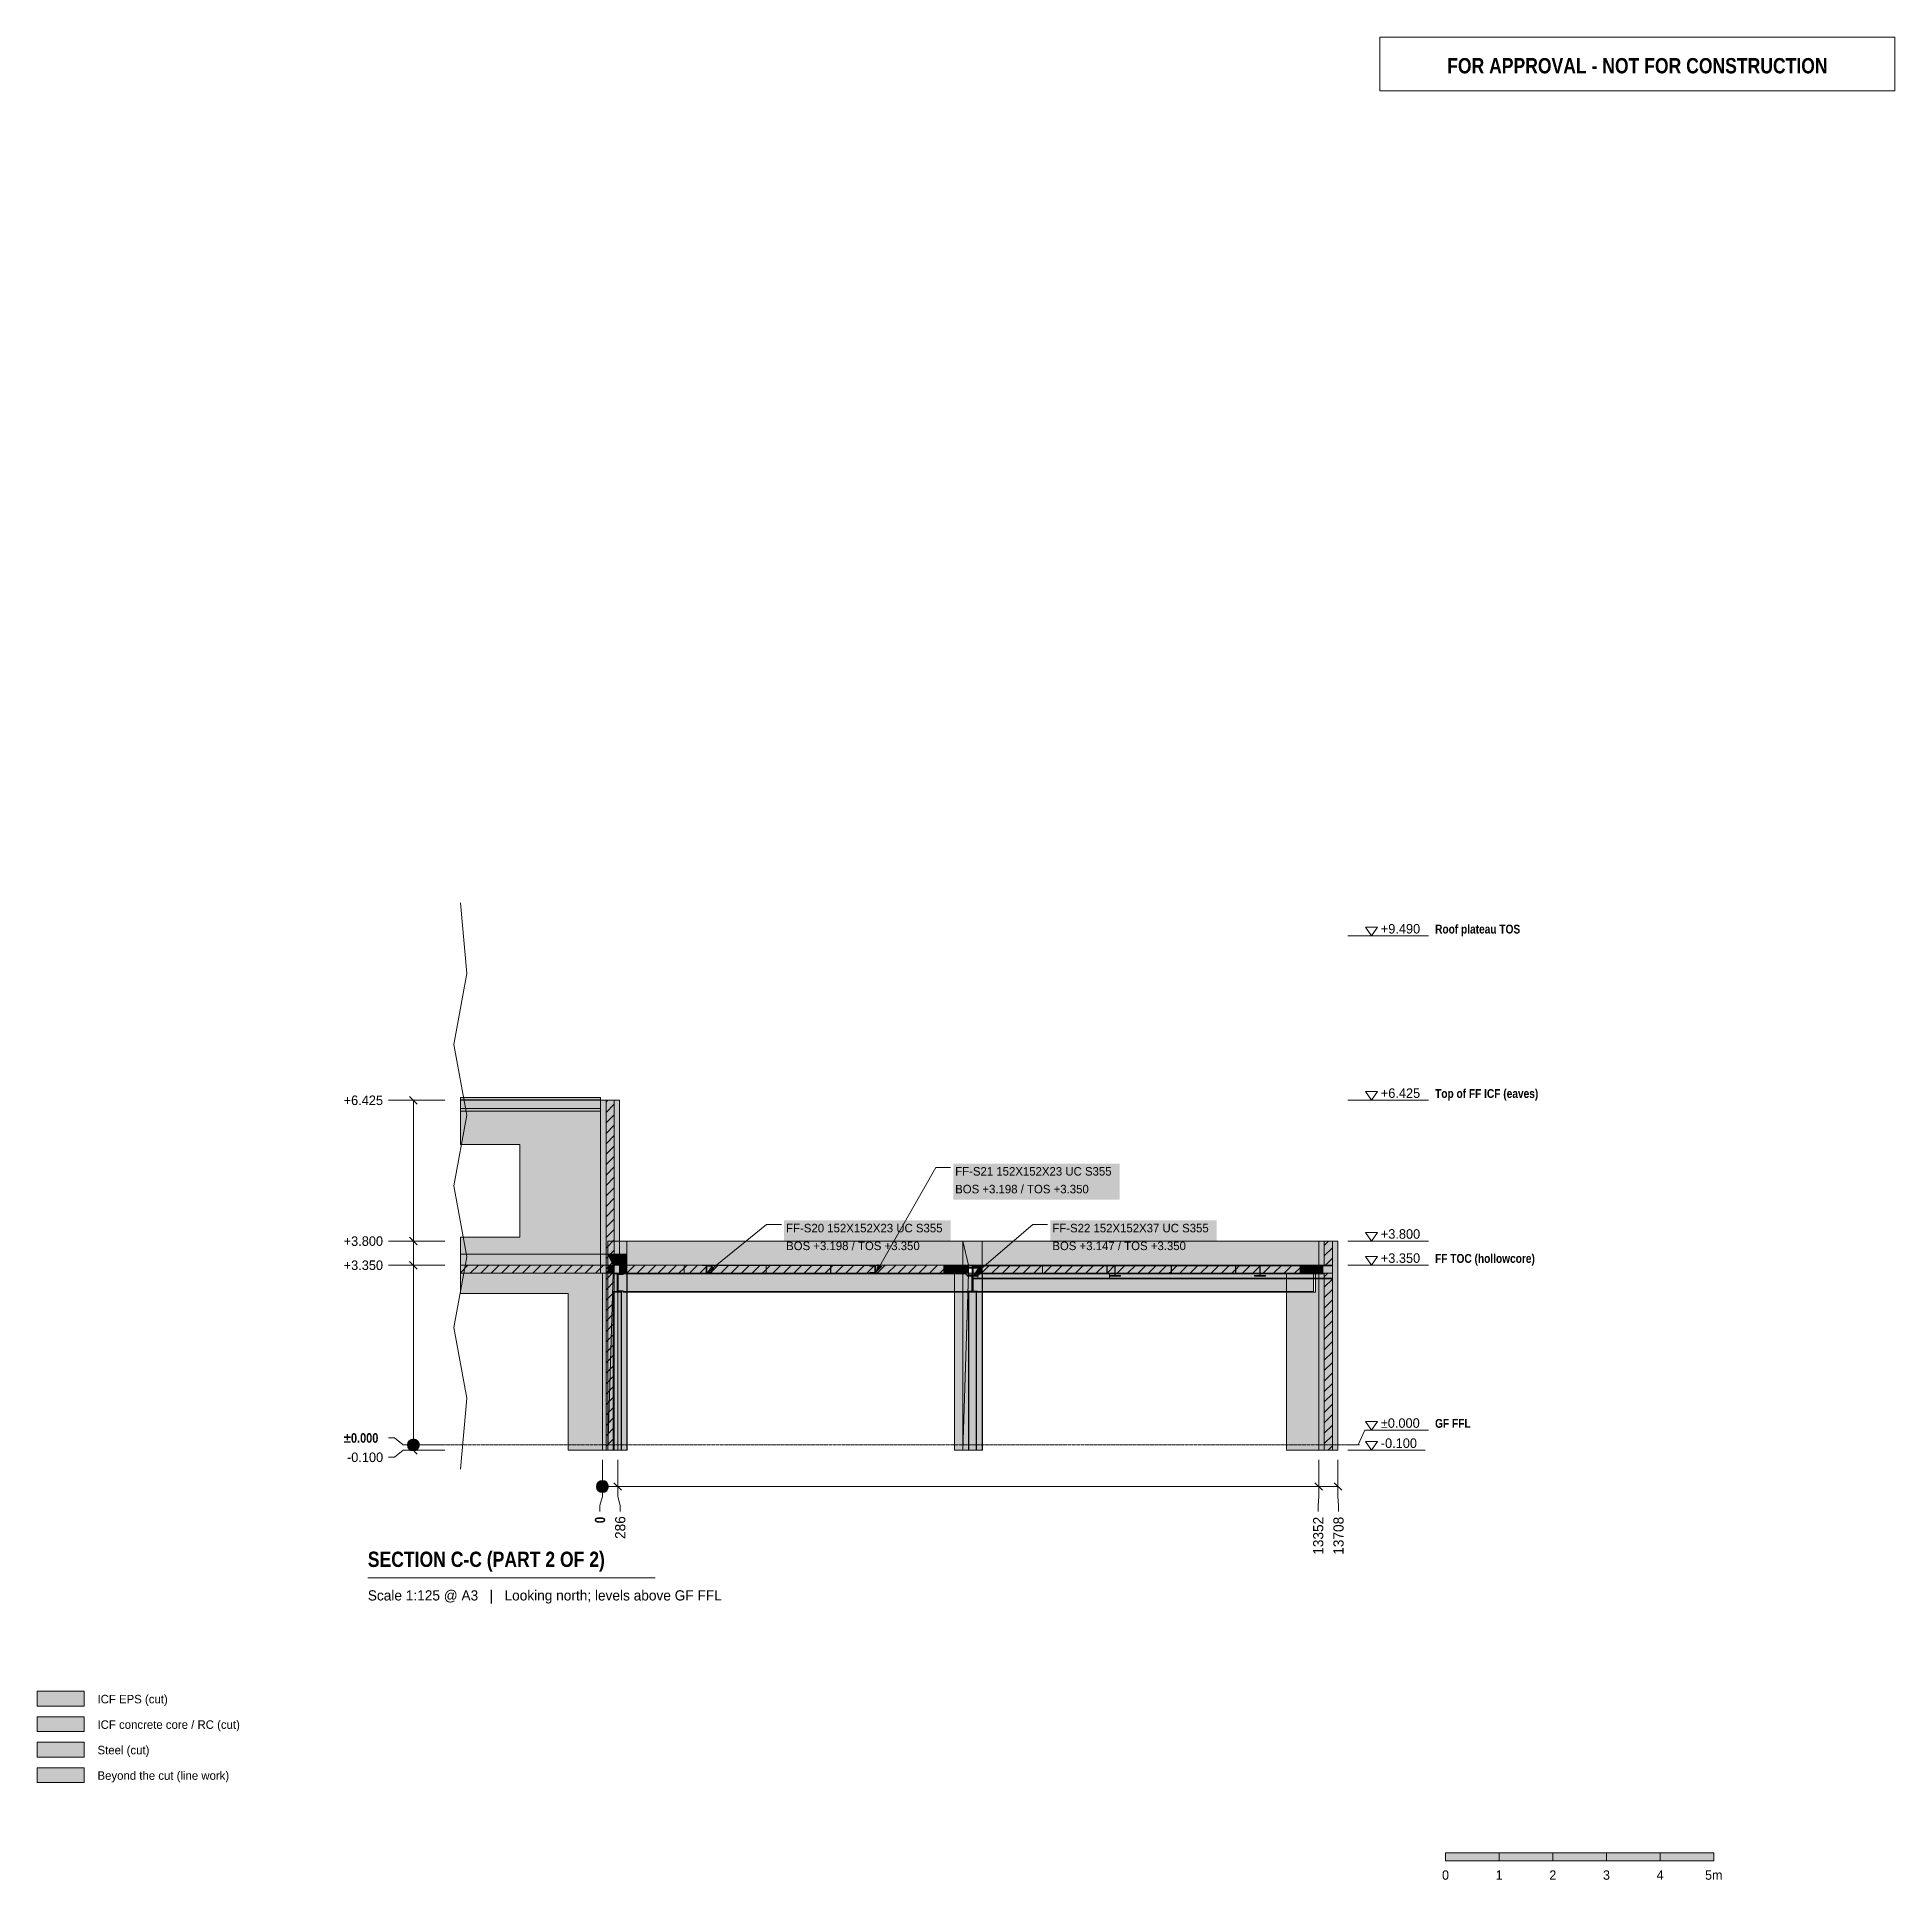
# Model space of a CAD drawing. Header units: millimetres. Extents: x 8134 to 42759, y -8108 to 26244.
import ezdxf
from ezdxf.enums import TextEntityAlignment as Align

# ---------------------------------------------------------------- set-up
doc = ezdxf.new("R2010")
doc.units = ezdxf.units.MM
doc.linetypes.add('DASHED', pattern=[1.524, 1.27, -0.254])
for name, color, linetype in [('FILL-C_BDBDBF', 7, 'Continuous'), ('FILL-EPS', 7, 'Continuous'), ('FILL-INK', 7, 'Continuous'), ('FILL-LIGHT', 7, 'Continuous'), ('FILL-STEEL', 7, 'Continuous'), ('FILL-TIMBER', 7, 'Continuous'), ('FILL-WHITE', 7, 'Continuous'), ('LINE-CORE', 7, 'Continuous'), ('LINE-INK', 7, 'Continuous'), ('LINE-RED', 7, 'Continuous'), ('LINE-STEEL-DASH', 7, 'DASHED'), ('LINE-STEEL_GREY', 7, 'Continuous'), ('TEXT-INK', 7, 'Continuous'), ('TEXT-RED', 7, 'Continuous'), ('TEXT-STEEL', 7, 'Continuous'), ('TEXT-STEEL_GREY', 7, 'Continuous')]:
    doc.layers.add(name, color=color, linetype=linetype)
doc.styles.add('OpenSansCondensed-Bold', font='OpenSansCondensed-Bold.ttf')

msp = doc.modelspace()

# ---------------------------------------------------------------- texts
at = {"layer": 'TEXT-INK'}
for s, height, p in [('+9.490', 177.8, (33178, 9534)), ('+6.425', 177.8, (33178, 6469)), ('+6.425', 177.8, (13847, 6336)), ('FF-S21 152X152X23 UC S355', 158.75, (25245, 5021)), ('BOS +3.198 / TOS +3.350', 158.75, (25245, 4690)), ('+3.800', 177.8, (13847, 3711)), ('FF-S20 152X152X23 UC S355', 158.75, (22094, 3963)), ('FF-S22 152X152X37 UC S355', 158.75, (27056, 3963)), ('+3.800', 177.8, (33178, 3844)), ('BOS +3.198 / TOS +3.350', 158.75, (22094, 3632)), ('BOS +3.147 / TOS +3.350', 158.75, (27056, 3632)), ('+3.350', 177.8, (33178, 3394)), ('+3.350', 177.8, (13847, 3261)), ('±0.000', 177.8, (33178, 319)), ('-0.100', 177.8, (33178, -56)), ('-0.100', 177.8, (13909, -319)), ('ICF EPS (cut)', 158.75, (9259, -4818)), ('ICF concrete core / RC (cut)', 158.75, (9259, -5293)), ('Steel (cut)', 158.75, (9259, -5768)), ('Beyond the cut (line work)', 158.75, (9259, -6243))]:
    msp.add_text(s, height=height, dxfattribs=at).set_placement(p)
at = {"layer": 'TEXT-INK', "style": 'OpenSansCondensed-Bold'}
for s, height, p in [('±0.000', 177.8, (13847, 41)), ('SECTION C-C (PART 2 OF 2)', 285.75, (14297, -2275))]:
    msp.add_text(s, height=height, dxfattribs=at).set_placement(p)
msp.add_text('0', height=190, rotation=90, dxfattribs=at).set_placement((18720, -1460))
at = {"layer": 'TEXT-INK'}
for s, p in [('286', (19097, -1754)), ('13352', (32107, -2048)), ('13708', (32484, -2048))]:
    msp.add_text(s, height=190.5, rotation=90, dxfattribs=at).set_placement(p)
for s, height, p in [('0', 175, (34384, -8106)), ('1', 175, (35384, -8106)), ('2', 175, (36384, -8106)), ('3', 175, (37384, -8106)), ('4', 175, (38384, -8106)), ('5m', 174.6, (39384, -8106))]:
    msp.add_text(s, height=height, dxfattribs=at).set_placement(p, align=Align.CENTER)
at = {"layer": 'TEXT-RED', "style": 'OpenSansCondensed-Bold'}
msp.add_text('FOR APPROVAL - NOT FOR CONSTRUCTION', height=285.75, dxfattribs=at).set_placement((37960, 25569), align=Align.CENTER)
at = {"layer": 'TEXT-STEEL', "style": 'OpenSansCondensed-Bold'}
for s, p in [('Roof plateau TOS', (34190, 9534)), ('Top of FF ICF (eaves)', (34190, 6469)), ('FF TOC (hollowcore)', (34190, 3394)), ('GF FFL', (34190, 319))]:
    msp.add_text(s, height=165.1, dxfattribs=at).set_placement(p)
at = {"layer": 'TEXT-STEEL_GREY'}
msp.add_text('Scale 1:125 @ A3   |   Looking north; levels above GF FFL', height=190.5, dxfattribs=at).set_placement((14297, -2900))

# ---------------------------------------------------------------- hatches: boundary and pattern name
at = {"layer": 'FILL-C_BDBDBF', "true_color": 0xbdbdbf}
h = msp.add_hatch(color=9, dxfattribs=at)
h.dxf.hatch_style = 1
h.paths.add_polyline_path([(18889, -100), (18737, -100), (18737, 6425), (18889, 6425)])
h = msp.add_hatch(color=9, dxfattribs=at)
h.dxf.hatch_style = 1
h.paths.add_polyline_path([(32124, 3351), (32124, 3800), (32276, 3800), (32276, -100), (32124, -100), (32124, 3199), (32215, 3199), (32276, 3199), (32276, 3236), (32276, 3351)])
h = msp.add_hatch(color=9, dxfattribs=at)
h.dxf.hatch_style = 1
h.paths.add_polyline_path([(8134, -5343), (9009, -5343), (9009, -5068), (8134, -5068)])
at = {"layer": 'FILL-EPS', "true_color": 0xccffff}
h = msp.add_hatch(color=7, dxfattribs=at)
h.dxf.hatch_style = 1
h.paths.add_polyline_path([(18635, 3200), (18635, 3213), (18635, 3216), (18635, 6209), (18635, 6425), (18661, 6425), (18737, 6425), (18737, -100), (18670, -100), (18670, 2479), (18670, 2480), (18670, 3200)])
h = msp.add_hatch(color=7, dxfattribs=at)
h.dxf.hatch_style = 1
h.paths.add_polyline_path([(18991, 3433), (18991, 3216), (18991, 3213), (18991, 3200), (18978, 3200), (18956, 3200), (18956, 3199), (18956, 645), (18956, -100), (18892, -100), (18889, -100), (18889, 6425), (18991, 6425)])
h = msp.add_hatch(color=7, dxfattribs=at)
h.dxf.hatch_style = 1
h.paths.add_polyline_path([(32022, 3351), (32022, 3460), (32022, 3800), (32124, 3800), (32124, 3351), (32084, 3351)])
h = msp.add_hatch(color=7, dxfattribs=at)
h.dxf.hatch_style = 1
h.paths.add_polyline_path([(32378, 3800), (32378, 2830), (32378, -100), (32276, -100), (32276, 3800), (32290, 3800)])
h = msp.add_hatch(color=7, dxfattribs=at)
h.dxf.hatch_style = 1
h.paths.add_polyline_path([(32022, -100), (32022, 2400), (32022, 3199), (32124, 3199), (32124, -100), (32111, -100)])
h = msp.add_hatch(color=7, dxfattribs=at)
h.dxf.hatch_style = 1
h.paths.add_polyline_path([(8134, -4868), (9009, -4868), (9009, -4593), (8134, -4593)])
at = {"layer": 'FILL-INK', "true_color": 0x1a1a1f}
h = msp.add_hatch(color=250, dxfattribs=at)
h.dxf.hatch_style = 1
h.paths.add_polyline_path([(20606, 3198), (20712, 3345), (20772, 3271)])
h = msp.add_hatch(color=250, dxfattribs=at)
h.dxf.hatch_style = 1
h.paths.add_polyline_path([(23758, 3198), (23803, 3373), (23886, 3326)])
h = msp.add_hatch(color=250, dxfattribs=at)
h.dxf.hatch_style = 1
h.paths.add_polyline_path([(25568, 3147), (25670, 3297), (25732, 3225)])
at = {"layer": 'FILL-INK', "true_color": 0x14141a}
h = msp.add_hatch(color=250, dxfattribs=at)
h.dxf.hatch_style = 1
h.paths.add_polyline_path([(34384, -7756), (35384, -7756), (35384, -7606), (34384, -7606)])
h = msp.add_hatch(color=250, dxfattribs=at)
h.dxf.hatch_style = 1
h.paths.add_polyline_path([(36384, -7756), (37384, -7756), (37384, -7606), (36384, -7606)])
h = msp.add_hatch(color=250, dxfattribs=at)
h.dxf.hatch_style = 1
h.paths.add_polyline_path([(38384, -7756), (39384, -7756), (39384, -7606), (38384, -7606)])
at = {"layer": 'FILL-LIGHT', "true_color": 0xcccccf}
h = msp.add_hatch(color=254, dxfattribs=at)
h.dxf.hatch_style = 1
h.paths.add_polyline_path([(18812, 3350), (18812, 3340), (18812, 3200), (16022, 3200), (16022, 3350), (18412, 3350)])
h = msp.add_hatch(color=254, dxfattribs=at)
h.dxf.hatch_style = 1
h.paths.add_polyline_path([(20192, 3350), (20192, 3342), (20192, 3200), (19061, 3200), (18995, 3200), (18995, 3208), (18995, 3350), (20125, 3350)])
h = msp.add_hatch(color=254, dxfattribs=at)
h.dxf.hatch_style = 1
h.paths.add_polyline_path([(20525, 3350), (21341, 3350), (21722, 3350), (21722, 3302), (21722, 3200), (20906, 3200), (20525, 3200), (20213, 3200), (20195, 3200), (20195, 3208), (20195, 3350), (20507, 3350)])
h = msp.add_hatch(color=254, dxfattribs=at)
h.dxf.hatch_style = 1
h.paths.add_polyline_path([(22922, 3350), (22922, 3302), (22922, 3200), (22106, 3200), (21725, 3200), (21725, 3248), (21725, 3350), (22541, 3350)])
h = msp.add_hatch(color=254, dxfattribs=at)
h.dxf.hatch_style = 1
h.paths.add_polyline_path([(22925, 3248), (22925, 3350), (23548, 3350), (23839, 3350), (24969, 3350), (25036, 3350), (25036, 3342), (25036, 3200), (23906, 3200), (23839, 3200), (23216, 3200), (22925, 3200)])
h = msp.add_hatch(color=254, dxfattribs=at)
h.dxf.hatch_style = 1
h.paths.add_polyline_path([(25462, 3350), (25462, 3342), (25462, 3200), (25063, 3200), (25039, 3200), (25039, 3208), (25039, 3350), (25438, 3350)])
h = msp.add_hatch(color=254, dxfattribs=at)
h.dxf.hatch_style = 1
h.paths.add_polyline_path([(26872, 3350), (26872, 3340), (26872, 3200), (25755, 3200), (25675, 3200), (25675, 3210), (25675, 3350), (26791, 3350)])
h = msp.add_hatch(color=254, dxfattribs=at)
h.dxf.hatch_style = 1
h.paths.add_polyline_path([(28072, 3350), (28072, 3340), (28072, 3200), (26955, 3200), (26875, 3200), (26875, 3210), (26875, 3350), (27991, 3350)])
h = msp.add_hatch(color=254, dxfattribs=at)
h.dxf.hatch_style = 1
h.paths.add_polyline_path([(29272, 3350), (29272, 3340), (29272, 3200), (28155, 3200), (28075, 3200), (28075, 3210), (28075, 3350), (29191, 3350)])
h = msp.add_hatch(color=254, dxfattribs=at)
h.dxf.hatch_style = 1
h.paths.add_polyline_path([(30472, 3350), (30472, 3340), (30472, 3200), (29355, 3200), (29275, 3200), (29275, 3210), (29275, 3350), (30391, 3350)])
h = msp.add_hatch(color=254, dxfattribs=at)
h.dxf.hatch_style = 1
h.paths.add_polyline_path([(31672, 3350), (31672, 3340), (31672, 3200), (30555, 3200), (30475, 3200), (30475, 3210), (30475, 3350), (31591, 3350)])
h = msp.add_hatch(color=254, dxfattribs=at)
h.dxf.hatch_style = 1
h.paths.add_polyline_path([(32100, 3350), (32100, 3340), (32100, 3200), (31703, 3200), (31675, 3200), (31675, 3210), (31675, 3350), (32072, 3350)])
at = {"layer": 'FILL-STEEL', "true_color": 0x0d2973}
h = msp.add_hatch(color=166, dxfattribs=at)
h.dxf.hatch_style = 1
h.paths.add_polyline_path([(20530, 3198), (20530, 3204), (20530, 3204), (20534, 3204), (20603, 3204), (20603, 3336), (20603, 3343), (20599, 3343), (20530, 3343), (20530, 3350), (20530, 3350), (20538, 3350), (20682, 3350), (20682, 3344), (20682, 3343), (20678, 3343), (20609, 3343), (20609, 3212), (20609, 3204), (20613, 3204), (20682, 3204), (20682, 3198), (20682, 3198), (20674, 3198)])
h = msp.add_hatch(color=166, dxfattribs=at)
h.dxf.hatch_style = 1
h.paths.add_polyline_path([(23682, 3198), (23682, 3204), (23682, 3204), (23686, 3204), (23755, 3204), (23755, 3336), (23755, 3343), (23751, 3343), (23682, 3343), (23682, 3350), (23682, 3350), (23690, 3350), (23834, 3350), (23834, 3344), (23834, 3343), (23830, 3343), (23761, 3343), (23761, 3212), (23761, 3204), (23765, 3204), (23834, 3204), (23834, 3198), (23834, 3198), (23826, 3198)])
h = msp.add_hatch(color=166, dxfattribs=at)
h.dxf.hatch_style = 1
h.paths.add_polyline_path([(25466, 3147), (25466, 3157), (25466, 3158), (25471, 3158), (25564, 3158), (25564, 3329), (25564, 3339), (25559, 3339), (25466, 3339), (25466, 3349), (25466, 3350), (25477, 3350), (25670, 3350), (25670, 3340), (25670, 3339), (25665, 3339), (25572, 3339), (25572, 3168), (25572, 3158), (25577, 3158), (25670, 3158), (25670, 3147), (25670, 3147), (25659, 3147)])
h = msp.add_hatch(color=166, dxfattribs=at)
h.dxf.hatch_style = 1
h.paths.add_polyline_path([(8134, -5818), (9009, -5818), (9009, -5543), (8134, -5543)])
at = {"layer": 'FILL-TIMBER', "true_color": 0xedd6a8}
h = msp.add_hatch(color=41, dxfattribs=at)
h.dxf.hatch_style = 1
h.paths.add_polyline_path([(16809, 6479), (18635, 6479), (18635, 6464), (18635, 6432), (16022, 6432), (16022, 6479)])
h = msp.add_hatch(color=41, dxfattribs=at)
h.dxf.hatch_style = 1
h.paths.add_polyline_path([(16809, 6272), (18635, 6272), (18635, 6257), (18635, 6225), (16022, 6225), (16022, 6272)])
at = {"layer": 'FILL-WHITE', "true_color": 0xffffff}
h = msp.add_hatch(color=7, dxfattribs=at)
h.dxf.hatch_style = 1
h.paths.add_polyline_path([(18635, 6479), (18635, 6432), (16022, 6432), (16022, 6479)])
h = msp.add_hatch(color=7, dxfattribs=at)
h.dxf.hatch_style = 1
h.paths.add_polyline_path([(18635, 6479), (18635, 6432), (16022, 6432), (16022, 6479)])
h = msp.add_hatch(color=7, dxfattribs=at)
h.dxf.hatch_style = 1
h.paths.add_polyline_path([(18635, 6479), (18635, 6432), (16022, 6432), (16022, 6479)])
h = msp.add_hatch(color=7, dxfattribs=at)
h.dxf.hatch_style = 1
h.paths.add_polyline_path([(18635, 6432), (18635, 6272), (16022, 6272), (16022, 6432)])
h = msp.add_hatch(color=7, dxfattribs=at)
h.dxf.hatch_style = 1
h.paths.add_polyline_path([(18635, 6432), (18635, 6272), (16022, 6272), (16022, 6432)])
h = msp.add_hatch(color=7, dxfattribs=at)
h.dxf.hatch_style = 1
h.paths.add_polyline_path([(18635, 6432), (18635, 6272), (16022, 6272), (16022, 6432)])
h = msp.add_hatch(color=7, dxfattribs=at)
h.dxf.hatch_style = 1
h.paths.add_polyline_path([(18635, 6432), (18635, 6272), (16022, 6272), (16022, 6432)])
h = msp.add_hatch(color=7, dxfattribs=at)
h.dxf.hatch_style = 1
h.paths.add_polyline_path([(18635, 6425), (18635, 3558), (16022, 3558), (16022, 3875), (17133, 3875), (17133, 5600), (16022, 5600), (16022, 6425)])
h = msp.add_hatch(color=7, dxfattribs=at)
h.dxf.hatch_style = 1
h.paths.add_polyline_path([(18635, 6425), (18635, 3558), (16022, 3558), (16022, 3875), (17133, 3875), (17133, 5600), (16022, 5600), (16022, 6425)])
h = msp.add_hatch(color=7, dxfattribs=at)
h.dxf.hatch_style = 1
h.paths.add_polyline_path([(18635, 6272), (18635, 6225), (16022, 6225), (16022, 6272)])
h = msp.add_hatch(color=7, dxfattribs=at)
h.dxf.hatch_style = 1
h.paths.add_polyline_path([(18635, 6272), (18635, 6225), (16022, 6225), (16022, 6272)])
h = msp.add_hatch(color=7, dxfattribs=at)
h.dxf.hatch_style = 1
h.paths.add_polyline_path([(18635, 6272), (18635, 6225), (16022, 6225), (16022, 6272)])
h = msp.add_hatch(color=7, dxfattribs=at)
h.dxf.hatch_style = 1
h.paths.add_polyline_path([(18991, 6425), (18991, 3558), (18635, 3558), (18635, 6425)])
h = msp.add_hatch(color=7, dxfattribs=at)
h.dxf.hatch_style = 1
h.paths.add_polyline_path([(18635, 6425), (18991, 6425), (18991, 3558), (18635, 3558), (18635, 3556), (18635, 3556), (18635, 6425)])
h = msp.add_hatch(color=7, dxfattribs=at)
h.dxf.hatch_style = 1
h.paths.add_polyline_path([(18991, 6425), (18991, 3200), (18635, 3200), (18635, 6425)])
h = msp.add_hatch(color=7, dxfattribs=at)
h.dxf.hatch_style = 1
h.paths.add_polyline_path([(25208, 4571), (28310, 4571), (28310, 5245), (25208, 5245)])
h = msp.add_hatch(color=7, dxfattribs=at)
h.dxf.hatch_style = 1
h.paths.add_polyline_path([(22056, 3513), (25158, 3513), (25158, 4187), (22056, 4187)])
h = msp.add_hatch(color=7, dxfattribs=at)
h.dxf.hatch_style = 1
h.paths.add_polyline_path([(27018, 3513), (30120, 3513), (30120, 4187), (27018, 4187)])
h = msp.add_hatch(color=7, dxfattribs=at)
h.dxf.hatch_style = 1
h.paths.add_polyline_path([(18770, 3558), (18770, -100), (18033, -100), (18033, 2826), (16022, 2826), (16022, 3558)])
h = msp.add_hatch(color=7, dxfattribs=at)
h.dxf.hatch_style = 1
h.paths.add_polyline_path([(18770, 3558), (18770, 3351), (16022, 3351), (16022, 3558)])
h = msp.add_hatch(color=7, dxfattribs=at)
h.dxf.hatch_style = 1
h.paths.add_polyline_path([(18636, 3557), (18635, 3558)])
h = msp.add_hatch(color=7, dxfattribs=at)
h.dxf.hatch_style = 1
h.paths.add_polyline_path([(18770, 3802), (18770, 3802), (18770, 3802), (18770, 3800)])
h = msp.add_hatch(color=7, dxfattribs=at)
h.dxf.hatch_style = 1
h.paths.add_polyline_path([(19126, 3800), (19126, -100), (18770, -100), (18770, 3800)])
h = msp.add_hatch(color=7, dxfattribs=at)
h.dxf.hatch_style = 1
h.paths.add_polyline_path([(19126, 3800), (19126, 3800), (19126, 3800), (19126, 3800), (19126, 3351), (19126, 3351), (18995, 3351), (18995, 3199), (19126, 3199), (19126, 3200), (19126, 3200), (19126, -100), (19126, -100), (18770, -100), (18770, 3800)])
h = msp.add_hatch(color=7, dxfattribs=at)
h.dxf.hatch_style = 1
h.paths.add_polyline_path([(19126, 3800), (19126, 3351), (18872, 3351), (18872, 3199), (19126, 3199), (19126, -100), (18770, -100), (18770, 3800)])
h = msp.add_hatch(color=7, dxfattribs=at)
h.dxf.hatch_style = 1
h.paths.add_polyline_path([(18770, 3800), (19126, 3800), (19126, 3351), (18872, 3351), (18872, 3199), (19126, 3199), (19126, -100), (18770, -100)])
h = msp.add_hatch(color=7, dxfattribs=at)
h.dxf.hatch_style = 1
h.paths.add_polyline_path([(18872, 3351), (18872, 3199), (18872, 3197), (18872, 3197), (18770, -100), (18770, 3558)])
h = msp.add_hatch(color=7, dxfattribs=at)
h.dxf.hatch_style = 1
h.paths.add_polyline_path([(18770, 3558), (19126, 3558), (19126, 3351), (18872, 3351)])
h = msp.add_hatch(color=7, dxfattribs=at)
h.dxf.hatch_style = 1
h.paths.add_polyline_path([(18770, -100), (18770, 3199), (19126, 3199), (19126, 3351), (18770, 3351), (18770, 3558), (19126, 3558), (19126, 3199), (19126, 3199), (19126, -100), (19126, -100)])
h = msp.add_hatch(color=7, dxfattribs=at)
h.dxf.hatch_style = 1
h.paths.add_polyline_path([(19126, 3800), (25390, 3800), (25390, -100), (25233, -100), (25233, 3200), (19130, 3200), (19130, -100), (19130, -100), (19130, -100), (19126, -100), (19126, 3800)])
h = msp.add_hatch(color=7, dxfattribs=at)
h.dxf.hatch_style = 1
h.paths.add_polyline_path([(19126, 3351), (19126, 3800), (25390, 3800), (25390, 3351), (19126, 3351)])
h = msp.add_hatch(color=7, dxfattribs=at)
h.dxf.hatch_style = 1
h.paths.add_polyline_path([(19126, 3558), (19126, 3558), (19126, 3558)])
h = msp.add_hatch(color=7, dxfattribs=at)
h.dxf.hatch_style = 1
h.paths.add_polyline_path([(25390, 3800), (25492, 3351), (25492, 3199), (25492, 3197), (25492, 3197), (25390, -100), (25390, 3800), (25390, 3802)])
h = msp.add_hatch(color=7, dxfattribs=at)
h.dxf.hatch_style = 1
h.paths.add_polyline_path([(25746, 3800), (25746, 3200), (25665, 3200), (25665, 3310), (25390, 3310), (25390, 3800)])
h = msp.add_hatch(color=7, dxfattribs=at)
h.dxf.hatch_style = 1
h.paths.add_polyline_path([(25390, 3800), (25746, 3800), (25746, 3800), (25746, 3800), (25746, 3800), (25746, 3351), (25746, 3351), (25669, 3351), (25669, 3200), (25665, 3200), (25665, 3310), (25492, 3310), (25390, 3310)])
h = msp.add_hatch(color=7, dxfattribs=at)
h.dxf.hatch_style = 1
h.paths.add_polyline_path([(25746, 3800), (25746, 3351), (25492, 3351), (25492, 3310), (25390, 3310), (25390, 3800)])
h = msp.add_hatch(color=7, dxfattribs=at)
h.dxf.hatch_style = 1
h.paths.add_polyline_path([(25390, 3800), (25746, 3800), (25746, 3351), (25492, 3351), (25492, 3199), (25746, 3199), (25746, -100), (25390, -100)])
h = msp.add_hatch(color=7, dxfattribs=at)
h.dxf.hatch_style = 1
h.paths.add_polyline_path([(25746, 3800), (25746, 3351), (25492, 3351), (25390, 3800)])
h = msp.add_hatch(color=7, dxfattribs=at)
h.dxf.hatch_style = 1
h.paths.add_polyline_path([(25390, 3800), (25746, 3800), (25746, 3199), (25746, 3199), (25746, -100), (25746, -100), (25746, -100), (25746, -100), (25390, -100), (25390, 3199), (25746, 3199), (25746, 3351), (25390, 3351)])
h = msp.add_hatch(color=7, dxfattribs=at)
h.dxf.hatch_style = 1
h.paths.add_polyline_path([(32022, 3800), (32022, -100), (31421, -100), (31421, 2849), (31962, 2849), (31962, 3200), (25753, 3200), (25753, -100), (25753, -100), (25753, -100), (25746, -100), (25746, 2849), (25748, 2849), (25748, 3200), (25746, 3200), (25746, 3800)])
h = msp.add_hatch(color=7, dxfattribs=at)
h.dxf.hatch_style = 1
h.paths.add_polyline_path([(25746, 3800), (32022, 3800), (32022, 3351), (25746, 3351)])
h = msp.add_hatch(color=7, dxfattribs=at)
h.dxf.hatch_style = 1
h.paths.add_polyline_path([(25746, 3800), (25746, 3800), (25746, 3800)])
h = msp.add_hatch(color=7, dxfattribs=at)
h.dxf.hatch_style = 1
h.paths.add_polyline_path([(32378, 3800), (32378, -100), (32022, -100), (32022, 3800)])
h = msp.add_hatch(color=7, dxfattribs=at)
h.dxf.hatch_style = 1
h.paths.add_polyline_path([(32022, 3351), (32022, 3351), (32022, 3800), (32022, 3800), (32022, 3800), (32022, 3800), (32378, 3800), (32378, -100), (32022, -100), (32022, -102), (32022, -102), (32022, -102), (32022, -102), (32022, 3199), (32022, 3199), (32100, 3199), (32100, 3351), (32022, 3351), (32022, 3351)])
h = msp.add_hatch(color=7, dxfattribs=at)
h.dxf.hatch_style = 1
h.paths.add_polyline_path([(32378, 3800), (32378, -100), (32022, -100), (32022, 3199), (32276, 3199), (32276, 3351), (32022, 3351), (32022, 3800)])
h = msp.add_hatch(color=7, dxfattribs=at)
h.dxf.hatch_style = 1
h.paths.add_polyline_path([(18770, 3351), (18770, 3199), (16022, 3199), (16022, 3351)])
h = msp.add_hatch(color=7, dxfattribs=at)
h.dxf.hatch_style = 1
h.paths.add_polyline_path([(18770, 3199), (18770, -100), (18033, -100), (18033, 2826), (16022, 2826), (16022, 3199)])
h = msp.add_hatch(color=7, dxfattribs=at)
h.dxf.hatch_style = 1
h.paths.add_polyline_path([(18770, 3200), (18770, 3199), (18670, 3199), (18670, 3200)])
h = msp.add_hatch(color=7, dxfattribs=at)
h.dxf.hatch_style = 1
h.paths.add_polyline_path([(18670, 3199), (18956, 3199), (18956, -100), (18670, -100), (18670, 3199)])
h = msp.add_hatch(color=7, dxfattribs=at)
h.dxf.hatch_style = 1
h.paths.add_polyline_path([(18770, 3199), (18770, 3351), (18872, 3351), (18872, 3199), (18770, 3199)])
h = msp.add_hatch(color=7, dxfattribs=at)
h.dxf.hatch_style = 1
h.paths.add_polyline_path([(18872, 3200), (18872, 3199), (19126, 3199), (19126, -100), (18770, -100), (18770, 3200)])
h = msp.add_hatch(color=7, dxfattribs=at)
h.dxf.hatch_style = 1
h.paths.add_polyline_path([(18872, 3200), (18872, 3199), (19126, 3199), (19126, -100), (18770, -100), (18770, 3200)])
h = msp.add_hatch(color=7, dxfattribs=at)
h.dxf.hatch_style = 1
h.paths.add_polyline_path([(18770, 3200), (18956, 3200), (18956, 3199), (18770, 3199)])
h = msp.add_hatch(color=7, dxfattribs=at)
h.dxf.hatch_style = 1
h.paths.add_polyline_path([(18872, 3199), (19126, 3199), (19126, -100), (18770, -100), (18872, 3199)])
h = msp.add_hatch(color=7, dxfattribs=at)
h.dxf.hatch_style = 1
h.paths.add_polyline_path([(18861, 3200), (18861, 3200), (18862, 3200), (18861, 3200)])
h = msp.add_hatch(color=7, dxfattribs=at)
h.dxf.hatch_style = 1
h.paths.add_polyline_path([(18862, 2858), (18944, 2858), (18944, 3190), (18862, 3190), (18862, 3200), (19034, 3200), (19034, 3190), (18952, 3190), (18952, 2858), (19034, 2858), (19034, 2849), (18862, 2849)])
h = msp.add_hatch(color=7, dxfattribs=at)
h.dxf.hatch_style = 1
h.paths.add_polyline_path([(19034, 3200), (19034, 3190), (18952, 3190), (18952, 2858), (19034, 2858), (19034, 2849), (18862, 2849), (18862, 2858), (18944, 2858), (18944, 3190), (18862, 3190), (18862, 3200)])
h = msp.add_hatch(color=7, dxfattribs=at)
h.dxf.hatch_style = 1
h.paths.add_polyline_path([(18962, 3178), (19059, 3178), (19059, 3190), (25447, 3190), (25447, 3172), (25553, 3172), (25553, 2858), (25447, 2858), (19059, 2858), (19059, 2871), (18962, 2871)])
h = msp.add_hatch(color=7, dxfattribs=at)
h.dxf.hatch_style = 1
h.paths.add_polyline_path([(19059, 3178), (19059, 3190), (25447, 3190), (25447, 3172), (25553, 3172), (25553, 2858), (25447, 2858), (19059, 2858), (19059, 2871), (18962, 2871), (18962, 3178)])
h = msp.add_hatch(color=7, dxfattribs=at)
h.dxf.hatch_style = 1
h.paths.add_polyline_path([(18995, 3199), (18995, 3351), (19126, 3351), (19126, 3199)])
h = msp.add_hatch(color=7, dxfattribs=at)
h.dxf.hatch_style = 1
h.paths.add_polyline_path([(19035, 3200), (19035, 3200), (19035, 3200), (19034, 3200)])
h = msp.add_hatch(color=7, dxfattribs=at)
h.dxf.hatch_style = 1
h.paths.add_polyline_path([(19059, 3200), (25447, 3200), (25447, 3190), (19059, 3190)])
h = msp.add_hatch(color=7, dxfattribs=at)
h.dxf.hatch_style = 1
h.paths.add_polyline_path([(25447, 3200), (25447, 3190), (19059, 3190), (19059, 3200)])
h = msp.add_hatch(color=7, dxfattribs=at)
h.dxf.hatch_style = 1
h.paths.add_polyline_path([(19126, 3351), (25390, 3351), (25390, 3199), (25233, 3199), (25233, 3200), (19130, 3200), (19130, 3199), (19126, 3199)])
h = msp.add_hatch(color=7, dxfattribs=at)
h.dxf.hatch_style = 1
h.paths.add_polyline_path([(19126, 3199), (19130, 3199), (19130, -100), (19126, -100)])
h = msp.add_hatch(color=7, dxfattribs=at)
h.dxf.hatch_style = 1
h.paths.add_polyline_path([(20530, 3204), (20603, 3204), (20603, 3343), (20530, 3343), (20530, 3350), (20682, 3350), (20682, 3343), (20609, 3343), (20609, 3204), (20682, 3204), (20682, 3198), (20530, 3198)])
h = msp.add_hatch(color=7, dxfattribs=at)
h.dxf.hatch_style = 1
h.paths.add_polyline_path([(20619, 3331), (20707, 3331), (20707, 3343), (23657, 3343), (23657, 3331), (23745, 3331), (23745, 3217), (23657, 3217), (23657, 3204), (20707, 3204), (20707, 3217), (20619, 3217)])
h = msp.add_hatch(color=7, dxfattribs=at)
h.dxf.hatch_style = 1
h.paths.add_polyline_path([(20707, 3331), (20707, 3343), (23657, 3343), (23657, 3331), (23745, 3331), (23745, 3217), (23657, 3217), (23657, 3204), (20707, 3204), (20707, 3217), (20619, 3217), (20619, 3331)])
h = msp.add_hatch(color=7, dxfattribs=at)
h.dxf.hatch_style = 1
h.paths.add_polyline_path([(20619, 3331), (20707, 3331), (20707, 3343), (23657, 3343), (23657, 3331), (23745, 3331), (23745, 3217), (23657, 3217), (23657, 3204), (20707, 3204), (20707, 3217), (20619, 3217)])
h = msp.add_hatch(color=7, dxfattribs=at)
h.dxf.hatch_style = 1
h.paths.add_polyline_path([(20707, 3331), (20707, 3343), (23657, 3343), (23657, 3331), (23745, 3331), (23745, 3217), (23657, 3217), (23657, 3204), (20707, 3204), (20707, 3217), (20619, 3217), (20619, 3331)])
h = msp.add_hatch(color=7, dxfattribs=at)
h.dxf.hatch_style = 1
h.paths.add_polyline_path([(20684, 3350), (20684, 3350), (20684, 3350), (20682, 3350)])
h = msp.add_hatch(color=7, dxfattribs=at)
h.dxf.hatch_style = 1
h.paths.add_polyline_path([(20707, 3350), (23657, 3350), (23657, 3343), (20707, 3343)])
h = msp.add_hatch(color=7, dxfattribs=at)
h.dxf.hatch_style = 1
h.paths.add_polyline_path([(20707, 3350), (23657, 3350), (23657, 3343), (20707, 3343)])
h = msp.add_hatch(color=7, dxfattribs=at)
h.dxf.hatch_style = 1
h.paths.add_polyline_path([(20707, 3350), (23657, 3350), (23657, 3343), (20707, 3343)])
h = msp.add_hatch(color=7, dxfattribs=at)
h.dxf.hatch_style = 1
h.paths.add_polyline_path([(20707, 3350), (23657, 3350), (23657, 3343), (20707, 3343)])
h = msp.add_hatch(color=7, dxfattribs=at)
h.dxf.hatch_style = 1
h.paths.add_polyline_path([(20707, 3204), (23657, 3204), (23657, 3198), (20707, 3198)])
h = msp.add_hatch(color=7, dxfattribs=at)
h.dxf.hatch_style = 1
h.paths.add_polyline_path([(20707, 3204), (23657, 3204), (23657, 3198), (20707, 3198)])
h = msp.add_hatch(color=7, dxfattribs=at)
h.dxf.hatch_style = 1
h.paths.add_polyline_path([(20707, 3204), (23657, 3204), (23657, 3198), (20707, 3198)])
h = msp.add_hatch(color=7, dxfattribs=at)
h.dxf.hatch_style = 1
h.paths.add_polyline_path([(20707, 3204), (23657, 3204), (23657, 3198), (20707, 3198)])
h = msp.add_hatch(color=7, dxfattribs=at)
h.dxf.hatch_style = 1
h.paths.add_polyline_path([(23682, 3204), (23755, 3204), (23755, 3343), (23682, 3343), (23682, 3350), (23834, 3350), (23834, 3343), (23761, 3343), (23761, 3204), (23834, 3204), (23834, 3198), (23682, 3198)])
h = msp.add_hatch(color=7, dxfattribs=at)
h.dxf.hatch_style = 1
h.paths.add_polyline_path([(23836, 3350), (23836, 3350), (23836, 3350), (23834, 3350)])
h = msp.add_hatch(color=7, dxfattribs=at)
h.dxf.hatch_style = 1
h.paths.add_polyline_path([(25233, -100), (25233, 3199), (25390, 3199), (25390, -100)])
h = msp.add_hatch(color=7, dxfattribs=at)
h.dxf.hatch_style = 1
h.paths.add_polyline_path([(25390, 3199), (25390, 3351), (25492, 3351), (25492, 3199), (25390, 3199)])
h = msp.add_hatch(color=7, dxfattribs=at)
h.dxf.hatch_style = 1
h.paths.add_polyline_path([(25492, 3310), (25492, 3199), (25746, 3199), (25746, -100), (25390, -100), (25390, 3310)])
h = msp.add_hatch(color=7, dxfattribs=at)
h.dxf.hatch_style = 1
h.paths.add_polyline_path([(25492, 3199), (25746, 3199), (25746, -100), (25390, -100), (25492, 3199)])
h = msp.add_hatch(color=7, dxfattribs=at)
h.dxf.hatch_style = 1
h.paths.add_polyline_path([(25466, 3158), (25564, 3158), (25564, 3339), (25466, 3339), (25466, 3350), (25670, 3350), (25670, 3339), (25572, 3339), (25572, 3158), (25670, 3158), (25670, 3147), (25466, 3147)])
h = msp.add_hatch(color=7, dxfattribs=at)
h.dxf.hatch_style = 1
h.paths.add_polyline_path([(25471, 3309), (25471, 3309), (25472, 3309), (25471, 3309)])
h = msp.add_hatch(color=7, dxfattribs=at)
h.dxf.hatch_style = 1
h.paths.add_polyline_path([(25472, 2865), (25563, 2865), (25563, 3293), (25472, 3293), (25472, 3309), (25664, 3309), (25664, 3293), (25573, 3293), (25573, 2865), (25664, 2865), (25664, 2849), (25472, 2849)])
h = msp.add_hatch(color=7, dxfattribs=at)
h.dxf.hatch_style = 1
h.paths.add_polyline_path([(25472, 3309), (25664, 3309), (25664, 3293), (25573, 3293), (25573, 2865), (25664, 2865), (25664, 2849), (25472, 2849), (25472, 2865), (25563, 2865), (25563, 3293), (25472, 3293), (25472, 3309)])
h = msp.add_hatch(color=7, dxfattribs=at)
h.dxf.hatch_style = 1
h.paths.add_polyline_path([(25582, 3327), (25695, 3327), (25695, 3336), (32278, 3336), (32278, 3110), (25695, 3110), (25582, 3110)])
h = msp.add_hatch(color=7, dxfattribs=at)
h.dxf.hatch_style = 1
h.paths.add_polyline_path([(25695, 3327), (25695, 3336), (32278, 3336), (32278, 3110), (25695, 3110), (25582, 3110), (25582, 3327)])
h = msp.add_hatch(color=7, dxfattribs=at)
h.dxf.hatch_style = 1
h.paths.add_polyline_path([(25583, 3322), (25689, 3322), (25689, 3336), (32278, 3336), (32278, 3110), (25689, 3110), (25583, 3110)])
h = msp.add_hatch(color=7, dxfattribs=at)
h.dxf.hatch_style = 1
h.paths.add_polyline_path([(25689, 3322), (25689, 3336), (32278, 3336), (32278, 3110), (25689, 3110), (25583, 3110), (25583, 3322)])
h = msp.add_hatch(color=7, dxfattribs=at)
h.dxf.hatch_style = 1
h.paths.add_polyline_path([(25583, 2858), (25583, 3172), (25689, 3172), (25689, 3190), (31922, 3190), (31922, 2858), (25689, 2858)])
h = msp.add_hatch(color=7, dxfattribs=at)
h.dxf.hatch_style = 1
h.paths.add_polyline_path([(25689, 3172), (25689, 3190), (31922, 3190), (31922, 2858), (25689, 2858), (25583, 2858), (25583, 3172)])
h = msp.add_hatch(color=7, dxfattribs=at)
h.dxf.hatch_style = 1
h.paths.add_polyline_path([(25665, 3309), (25665, 3309), (25665, 3309), (25664, 3309)])
h = msp.add_hatch(color=7, dxfattribs=at)
h.dxf.hatch_style = 1
h.paths.add_polyline_path([(25669, 3200), (25669, 3351), (25746, 3351), (25746, 3200)])
h = msp.add_hatch(color=7, dxfattribs=at)
h.dxf.hatch_style = 1
h.paths.add_polyline_path([(25671, 3350), (25671, 3350), (25671, 3350), (25671, 3350), (25670, 3350)])
h = msp.add_hatch(color=7, dxfattribs=at)
h.dxf.hatch_style = 1
h.paths.add_polyline_path([(25670, 3200), (28122, 3200), (28122, 3190), (25670, 3190)])
h = msp.add_hatch(color=7, dxfattribs=at)
h.dxf.hatch_style = 1
h.paths.add_polyline_path([(28122, 3200), (28122, 3100), (25670, 3100), (25670, 3200)])
h = msp.add_hatch(color=7, dxfattribs=at)
h.dxf.hatch_style = 1
h.paths.add_polyline_path([(25670, 3200), (32124, 3200), (32124, 3100), (25670, 3100)])
h = msp.add_hatch(color=7, dxfattribs=at)
h.dxf.hatch_style = 1
h.paths.add_polyline_path([(25670, 3200), (32124, 3200), (32124, 3190), (25670, 3190)])
h = msp.add_hatch(color=7, dxfattribs=at)
h.dxf.hatch_style = 1
h.paths.add_polyline_path([(25670, 3100), (25670, 3190), (28122, 3190), (28122, 3100), (25670, 3100)])
h = msp.add_hatch(color=7, dxfattribs=at)
h.dxf.hatch_style = 1
h.paths.add_polyline_path([(25670, 3190), (32124, 3190), (32124, 3100), (25670, 3100)])
h = msp.add_hatch(color=7, dxfattribs=at)
h.dxf.hatch_style = 1
h.paths.add_polyline_path([(25689, 3336), (25689, 3350), (32278, 3350), (32278, 3350), (32278, 3350), (32278, 3336), (25689, 3336), (25689, 3336)])
h = msp.add_hatch(color=7, dxfattribs=at)
h.dxf.hatch_style = 1
h.paths.add_polyline_path([(32278, 3350), (32278, 3336), (32278, 3336), (25689, 3336), (25689, 3350), (25689, 3350)])
h = msp.add_hatch(color=7, dxfattribs=at)
h.dxf.hatch_style = 1
h.paths.add_polyline_path([(25689, 3190), (25689, 3200), (31922, 3200), (31922, 3200), (31922, 3200), (31922, 3200), (31922, 3190), (25689, 3190), (25689, 3190)])
h = msp.add_hatch(color=7, dxfattribs=at)
h.dxf.hatch_style = 1
h.paths.add_polyline_path([(31922, 3200), (31922, 3190), (31922, 3190), (25689, 3190), (25689, 3200), (25689, 3200)])
h = msp.add_hatch(color=7, dxfattribs=at)
h.dxf.hatch_style = 1
h.paths.add_polyline_path([(25695, 3336), (25695, 3350), (32278, 3350), (32278, 3350), (32278, 3350), (32278, 3336), (25695, 3336), (25695, 3336)])
h = msp.add_hatch(color=7, dxfattribs=at)
h.dxf.hatch_style = 1
h.paths.add_polyline_path([(32278, 3350), (32278, 3336), (32278, 3336), (25695, 3336), (25695, 3350), (25695, 3350)])
h = msp.add_hatch(color=7, dxfattribs=at)
h.dxf.hatch_style = 1
h.paths.add_polyline_path([(25748, 3200), (25746, 3200), (25746, 3351), (32022, 3351), (32022, 3351), (32023, 3351), (32024, 3352), (32024, 3352), (32024, 3351), (32024, 3351), (32022, 3351), (32022, 3199), (31962, 3199), (31962, 3200), (25753, 3200), (25753, 3199), (25748, 3199)])
h = msp.add_hatch(color=7, dxfattribs=at)
h.dxf.hatch_style = 1
h.paths.add_polyline_path([(25746, -100), (25746, -100), (25746, 2849), (25748, 2849), (25748, 3199), (25753, 3199), (25753, 3200), (25753, 3199), (25753, -100), (25746, -100), (25746, -100)])
h = msp.add_hatch(color=7, dxfattribs=at)
h.dxf.hatch_style = 1
h.paths.add_polyline_path([(25750, 3200), (32124, 3200), (32124, 3190), (25750, 3190)])
h = msp.add_hatch(color=7, dxfattribs=at)
h.dxf.hatch_style = 1
h.paths.add_polyline_path([(32124, 3200), (32124, 3100), (25750, 3100), (25750, 3200)])
h = msp.add_hatch(color=7, dxfattribs=at)
h.dxf.hatch_style = 1
h.paths.add_polyline_path([(28122, 3200), (28122, 3100), (25750, 3100), (25750, 3200)])
h = msp.add_hatch(color=7, dxfattribs=at)
h.dxf.hatch_style = 1
h.paths.add_polyline_path([(25750, 3200), (28122, 3200), (28122, 3190), (25750, 3190)])
h = msp.add_hatch(color=7, dxfattribs=at)
h.dxf.hatch_style = 1
h.paths.add_polyline_path([(25750, 3190), (32124, 3190), (32124, 3100), (25750, 3100)])
h = msp.add_hatch(color=7, dxfattribs=at)
h.dxf.hatch_style = 1
h.paths.add_polyline_path([(25750, 3190), (28122, 3190), (28122, 3100), (25750, 3100)])
h = msp.add_hatch(color=7, dxfattribs=at)
h.dxf.hatch_style = 1
h.paths.add_polyline_path([(28121, 3350), (28121, 3350), (28122, 3350), (28122, 3350), (28326, 3350), (28326, 3339), (28228, 3339), (28228, 3324), (28228, 3158), (28326, 3158), (28326, 3147), (28122, 3147), (28122, 3158), (28220, 3158), (28220, 3339), (28122, 3339), (28122, 3350), (28121, 3350)])
h = msp.add_hatch(color=7, dxfattribs=at)
h.dxf.hatch_style = 1
h.paths.add_polyline_path([(28122, 3158), (28220, 3158), (28220, 3324), (28220, 3339), (28122, 3339), (28122, 3350), (28326, 3350), (28326, 3339), (28228, 3339), (28228, 3158), (28326, 3158), (28326, 3147), (28122, 3147)])
h = msp.add_hatch(color=7, dxfattribs=at)
h.dxf.hatch_style = 1
h.paths.add_polyline_path([(28122, 3158), (28220, 3158), (28220, 3324), (28228, 3324), (28228, 3158), (28326, 3158), (28326, 3147), (28122, 3147)])
h = msp.add_hatch(color=7, dxfattribs=at)
h.dxf.hatch_style = 1
h.paths.add_polyline_path([(28220, 3158), (28220, 3324), (28228, 3324), (28228, 3158), (28326, 3158), (28326, 3147), (28122, 3147), (28122, 3158)])
h = msp.add_hatch(color=7, dxfattribs=at)
h.dxf.hatch_style = 1
h.paths.add_polyline_path([(28327, 3350), (28327, 3350), (28327, 3350), (28327, 3350), (28326, 3350)])
h = msp.add_hatch(color=7, dxfattribs=at)
h.dxf.hatch_style = 1
h.paths.add_polyline_path([(30824, 3350), (30824, 3350), (30825, 3350), (30825, 3350), (31029, 3350), (31029, 3339), (30931, 3339), (30931, 3324), (30931, 3158), (31029, 3158), (31029, 3147), (30825, 3147), (30825, 3158), (30923, 3158), (30923, 3339), (30825, 3339), (30825, 3350), (30824, 3350)])
h = msp.add_hatch(color=7, dxfattribs=at)
h.dxf.hatch_style = 1
h.paths.add_polyline_path([(30825, 3158), (30923, 3158), (30923, 3324), (30923, 3339), (30825, 3339), (30825, 3350), (31029, 3350), (31029, 3339), (30931, 3339), (30931, 3158), (31029, 3158), (31029, 3147), (30825, 3147)])
h = msp.add_hatch(color=7, dxfattribs=at)
h.dxf.hatch_style = 1
h.paths.add_polyline_path([(30825, 3158), (30923, 3158), (30923, 3324), (30931, 3324), (30931, 3158), (31029, 3158), (31029, 3147), (30825, 3147)])
h = msp.add_hatch(color=7, dxfattribs=at)
h.dxf.hatch_style = 1
h.paths.add_polyline_path([(30923, 3158), (30923, 3324), (30931, 3324), (30931, 3158), (31029, 3158), (31029, 3147), (30825, 3147), (30825, 3158)])
h = msp.add_hatch(color=7, dxfattribs=at)
h.dxf.hatch_style = 1
h.paths.add_polyline_path([(31030, 3350), (31030, 3350), (31030, 3350), (31030, 3350), (31029, 3350)])
h = msp.add_hatch(color=7, dxfattribs=at)
h.dxf.hatch_style = 1
h.paths.add_polyline_path([(31421, 3199), (31421, 3199), (31421, 3199), (31421, 3199), (31421, 3199), (31421, 2849), (31962, 2849), (31962, 3199), (32022, 3199), (32022, -100), (31421, -100)])
h = msp.add_hatch(color=7, dxfattribs=at)
h.dxf.hatch_style = 1
h.paths.add_polyline_path([(32022, 3351), (32100, 3351), (32100, 3199), (32022, 3199)])
h = msp.add_hatch(color=7, dxfattribs=at)
h.dxf.hatch_style = 1
h.paths.add_polyline_path([(18879, 2849), (18879, -100), (18872, -100), (18872, 2849)])
h = msp.add_hatch(color=7, dxfattribs=at)
h.dxf.hatch_style = 1
h.paths.add_polyline_path([(18872, 2849), (18879, 2849), (18879, -100), (18872, -100)])
h = msp.add_hatch(color=7, dxfattribs=at)
h.dxf.hatch_style = 1
h.paths.add_polyline_path([(18879, 2849), (19017, 2849), (19017, -100), (18879, -100), (18879, 2849)])
h = msp.add_hatch(color=7, dxfattribs=at)
h.dxf.hatch_style = 1
h.paths.add_polyline_path([(18879, -100), (18879, 2849), (19017, 2849), (19017, -100), (18879, -100)])
h = msp.add_hatch(color=7, dxfattribs=at)
h.dxf.hatch_style = 1
h.paths.add_polyline_path([(19024, 2849), (19024, -100), (19017, -100), (19017, 2849)])
h = msp.add_hatch(color=7, dxfattribs=at)
h.dxf.hatch_style = 1
h.paths.add_polyline_path([(19017, 2849), (19024, 2849), (19024, -100), (19017, -100)])
h = msp.add_hatch(color=7, dxfattribs=at)
h.dxf.hatch_style = 1
h.paths.add_polyline_path([(19059, 2858), (25447, 2858), (25553, 2858), (25553, 2849), (25447, 2849), (19059, 2849)])
h = msp.add_hatch(color=7, dxfattribs=at)
h.dxf.hatch_style = 1
h.paths.add_polyline_path([(25447, 2858), (25553, 2858), (25553, 2849), (25447, 2849), (19059, 2849), (19059, 2858)])
h = msp.add_hatch(color=7, dxfattribs=at)
h.dxf.hatch_style = 1
h.paths.add_polyline_path([(25390, 2849), (25746, 2849), (25746, 2851), (25746, 2851), (25746, -100), (25746, -100), (25390, -100)])
h = msp.add_hatch(color=7, dxfattribs=at)
h.dxf.hatch_style = 1
h.paths.add_polyline_path([(25746, 2849), (25746, -100), (25390, -100), (25390, 2849)])
h = msp.add_hatch(color=7, dxfattribs=at)
h.dxf.hatch_style = 1
h.paths.add_polyline_path([(25746, 2849), (25746, -100), (25390, -100), (25390, 2849)])
h = msp.add_hatch(color=7, dxfattribs=at)
h.dxf.hatch_style = 1
h.paths.add_polyline_path([(25390, 2849), (25746, 2849), (25746, -100), (25390, -100)])
h = msp.add_hatch(color=7, dxfattribs=at)
h.dxf.hatch_style = 1
h.paths.add_polyline_path([(25499, 2849), (25499, -100), (25492, -100), (25492, 2849)])
h = msp.add_hatch(color=7, dxfattribs=at)
h.dxf.hatch_style = 1
h.paths.add_polyline_path([(25492, 2849), (25499, 2849), (25499, -100), (25492, -100)])
h = msp.add_hatch(color=7, dxfattribs=at)
h.dxf.hatch_style = 1
h.paths.add_polyline_path([(25499, 2849), (25499, -100), (25492, -100), (25492, 2849)])
h = msp.add_hatch(color=7, dxfattribs=at)
h.dxf.hatch_style = 1
h.paths.add_polyline_path([(25492, 2849), (25499, 2849), (25499, -100), (25492, -100)])
h = msp.add_hatch(color=7, dxfattribs=at)
h.dxf.hatch_style = 1
h.paths.add_polyline_path([(25499, 2849), (25637, 2849), (25637, -100), (25499, -100), (25499, 2849)])
h = msp.add_hatch(color=7, dxfattribs=at)
h.dxf.hatch_style = 1
h.paths.add_polyline_path([(25499, -100), (25499, 2849), (25637, 2849), (25637, -100), (25499, -100)])
h = msp.add_hatch(color=7, dxfattribs=at)
h.dxf.hatch_style = 1
h.paths.add_polyline_path([(25499, 2849), (25637, 2849), (25637, -100), (25499, -100), (25499, 2849)])
h = msp.add_hatch(color=7, dxfattribs=at)
h.dxf.hatch_style = 1
h.paths.add_polyline_path([(25499, -100), (25499, 2849), (25637, 2849), (25637, -100), (25499, -100)])
h = msp.add_hatch(color=7, dxfattribs=at)
h.dxf.hatch_style = 1
h.paths.add_polyline_path([(25582, 3110), (25695, 3110), (32278, 3110), (32278, 3110), (32278, 3110), (32278, 3096), (25695, 3096), (25582, 3096)])
h = msp.add_hatch(color=7, dxfattribs=at)
h.dxf.hatch_style = 1
h.paths.add_polyline_path([(25582, 3110), (32278, 3110), (32278, 3096), (32278, 3096), (25695, 3096), (25582, 3096)])
h = msp.add_hatch(color=7, dxfattribs=at)
h.dxf.hatch_style = 1
h.paths.add_polyline_path([(25583, 3110), (25689, 3110), (32278, 3110), (32278, 3110), (32278, 3110), (32278, 3096), (25689, 3096), (25583, 3096)])
h = msp.add_hatch(color=7, dxfattribs=at)
h.dxf.hatch_style = 1
h.paths.add_polyline_path([(32278, 3110), (32278, 3096), (32278, 3096), (25689, 3096), (25583, 3096), (25583, 3110)])
h = msp.add_hatch(color=7, dxfattribs=at)
h.dxf.hatch_style = 1
h.paths.add_polyline_path([(25583, 2858), (25689, 2858), (31922, 2858), (31922, 2858), (31922, 2858), (31922, 2858), (31922, 2849), (25689, 2849), (25583, 2849)])
h = msp.add_hatch(color=7, dxfattribs=at)
h.dxf.hatch_style = 1
h.paths.add_polyline_path([(25583, 2858), (31922, 2858), (31922, 2849), (31922, 2849), (25689, 2849), (25583, 2849)])
h = msp.add_hatch(color=7, dxfattribs=at)
h.dxf.hatch_style = 1
h.paths.add_polyline_path([(25644, 2849), (25644, -100), (25637, -100), (25637, 2849)])
h = msp.add_hatch(color=7, dxfattribs=at)
h.dxf.hatch_style = 1
h.paths.add_polyline_path([(25637, 2849), (25644, 2849), (25644, -100), (25637, -100)])
h = msp.add_hatch(color=7, dxfattribs=at)
h.dxf.hatch_style = 1
h.paths.add_polyline_path([(25644, 2849), (25644, -100), (25637, -100), (25637, 2849)])
h = msp.add_hatch(color=7, dxfattribs=at)
h.dxf.hatch_style = 1
h.paths.add_polyline_path([(25637, 2849), (25644, 2849), (25644, -100), (25637, -100)])
h = msp.add_hatch(color=7, dxfattribs=at)
h.dxf.hatch_style = 1
h.paths.add_polyline_path([(15259, 0), (15255, 29), (15244, 56), (15226, 80), (15203, 97), (15176, 109), (15147, 113), (15118, 109), (15090, 97), (15067, 80), (15049, 56), (15038, 29), (15034, 0), (15038, -29), (15049, -56), (15067, -80), (15090, -97), (15118, -109), (15147, -113), (15176, -109), (15203, -97), (15226, -80), (15244, -56), (15255, -29)])
h = msp.add_hatch(color=7, dxfattribs=at)
h.dxf.hatch_style = 1
h.paths.add_polyline_path([(31421, -100), (31421, -100), (31421, -100)])
h = msp.add_hatch(color=7, dxfattribs=at)
h.dxf.hatch_style = 1
h.paths.add_polyline_path([(18782, -775), (18779, -746), (18767, -719), (18750, -695), (18726, -678), (18699, -666), (18670, -662), (18641, -666), (18614, -678), (18590, -695), (18573, -719), (18561, -746), (18558, -775), (18561, -804), (18573, -831), (18590, -855), (18614, -872), (18641, -884), (18670, -888), (18699, -884), (18726, -872), (18750, -855), (18767, -831), (18779, -804)])
h = msp.add_hatch(color=7, dxfattribs=at)
h.dxf.hatch_style = 1
h.paths.add_polyline_path([(8134, -6293), (9009, -6293), (9009, -6018), (8134, -6018)])
h = msp.add_hatch(color=7, dxfattribs=at)
h.dxf.hatch_style = 1
h.paths.add_polyline_path([(35384, -7756), (36384, -7756), (36384, -7606), (35384, -7606)])
h = msp.add_hatch(color=7, dxfattribs=at)
h.dxf.hatch_style = 1
h.paths.add_polyline_path([(37384, -7756), (38384, -7756), (38384, -7606), (37384, -7606)])

# ---------------------------------------------------------------- linework, layer by layer
at = {"layer": 'LINE-CORE', "lineweight": 5}
for points in [[(18635, 6479), (18635, 6432), (16022, 6432), (16022, 6479)], [(18635, 6479), (18635, 6479), (18635, 6432), (16022, 6432), (16022, 6479)], [(18635, 6479), (18635, 6432), (16022, 6432), (16022, 6479)], [(18635, 6432), (18635, 6272), (16022, 6272), (16022, 6432)], [(18635, 6432), (18635, 6272), (16022, 6272), (16022, 6432)], [(18635, 6432), (18635, 6272), (16022, 6272), (16022, 6432)], [(18635, 6432), (18635, 6272), (16022, 6272), (16022, 6432)], [(18635, 6425), (18635, 3558), (16022, 3558), (16022, 3875), (17133, 3875), (17133, 5600), (16022, 5600), (16022, 6425)], [(18635, 6425), (18635, 3558), (16022, 3558), (16022, 3875), (17133, 3875), (17133, 5600), (16022, 5600), (16022, 6425)], [(18635, 6272), (18635, 6225), (16022, 6225), (16022, 6272)], [(18635, 6272), (18635, 6272), (18635, 6225), (16022, 6225), (16022, 6272)], [(18635, 6272), (18635, 6225), (16022, 6225), (16022, 6272)], [(18991, 6425), (18991, 3558), (18991, 3558), (18635, 3558), (18635, 6425), (18635, 6425)], [(18635, 6425), (18991, 6425), (18991, 6425), (18991, 3558), (18635, 3558), (18635, 3556), (18635, 3556), (18635, 6425)], [(18991, 6425), (18991, 3200), (18635, 3200), (18635, 6425)], [(18770, 3558), (18770, 3558), (18770, 3558), (18770, -100), (18033, -100), (18033, 2826), (16022, 2826), (16022, 3558)], [(18770, 3558), (18770, 3351), (16022, 3351), (16022, 3558)], [(18636, 3557), (18636, 3557), (18635, 3558), (18635, 3558)], [(18770, 3802), (18770, 3802), (18770, 3802), (18770, 3800)], [(19126, 3800), (19126, -100), (18770, -100), (18770, 3800)], [(19126, 3800), (19126, 3800), (19126, 3800), (19126, 3800), (19126, 3351), (19126, 3351), (18995, 3351), (18995, 3199), (19126, 3199), (19126, 3200), (19126, 3200), (19126, -100), (19126, -100), (18770, -100), (18770, 3800)], [(19126, 3800), (19126, 3351), (18872, 3351), (18872, 3199), (19126, 3199), (19126, -100), (18770, -100), (18770, 3800)], [(18770, 3800), (19126, 3800), (19126, 3351), (18872, 3351), (18872, 3199), (19126, 3199), (19126, -100), (18770, -100)], [(18872, 3351), (18872, 3199), (18872, 3197), (18872, 3197), (18770, -100), (18770, 3558)], [(18770, 3558), (19126, 3558), (19126, 3351), (19126, 3351), (19126, 3351), (19126, 3351), (18872, 3351), (18770, 3558)], [(18770, -100), (18770, 3199), (19126, 3199), (19126, 3351), (18770, 3351), (18770, 3558), (19126, 3558), (19126, 3558), (19126, 3199), (19126, 3199), (19126, -100), (19126, -100), (18770, -100)], [(19126, 3800), (25390, 3800), (25390, 3800), (25390, -100), (25390, -100), (25390, -100), (25390, -100), (25233, -100), (25233, 3200), (19130, 3200), (19130, -100), (19130, -100), (19130, -100), (19130, -100), (19126, -100), (19126, 3800), (19126, 3800)], [(19126, 3351), (19126, 3800), (25390, 3800), (25390, 3800), (25390, 3800), (25390, 3800), (25390, 3351), (19126, 3351), (19126, 3351), (19126, 3351)], [(19126, 3558), (19126, 3558), (19126, 3558)], [(25390, 3800), (25492, 3351), (25492, 3199), (25492, 3199), (25492, 3199), (25492, 3197), (25492, 3197), (25390, -100), (25390, 3800), (25390, 3802)], [(25746, 3800), (25746, 3800), (25746, 3200), (25665, 3200), (25665, 3310), (25390, 3310), (25390, 3800), (25390, 3800)], [(25390, 3800), (25746, 3800), (25746, 3800), (25746, 3800), (25746, 3800), (25746, 3351), (25746, 3351), (25669, 3351), (25669, 3200), (25665, 3200), (25665, 3310), (25492, 3310), (25390, 3310)], [(25746, 3800), (25746, 3351), (25492, 3351), (25492, 3310), (25390, 3310), (25390, 3800)], [(25390, 3800), (25746, 3800), (25746, 3351), (25492, 3351), (25492, 3199), (25746, 3199), (25746, -100), (25390, -100)], [(25746, 3800), (25746, 3351), (25492, 3351), (25390, 3800), (25390, 3800)], [(25390, 3800), (25746, 3800), (25746, 3199), (25746, 3199), (25746, -100), (25746, -100), (25746, -100), (25746, -100), (25746, -100), (25390, -100), (25390, 3199), (25746, 3199), (25746, 3351), (25390, 3351)], [(32022, 3800), (32022, -100), (31421, -100), (31421, 2849), (31962, 2849), (31962, 3200), (25753, 3200), (25753, -100), (25753, -100), (25753, -100), (25746, -100), (25746, 2849), (25748, 2849), (25748, 3200), (25746, 3200), (25746, 3800)], [(25746, 3800), (32022, 3800), (32022, 3351), (25746, 3351)], [(25746, 3800), (25746, 3800), (25746, 3800)], [(32378, 3800), (32378, -100), (32022, -100), (32022, 3800)], [(32022, 3351), (32022, 3351), (32022, 3800), (32022, 3800), (32022, 3800), (32022, 3800), (32378, 3800), (32378, -100), (32022, -100), (32022, -102), (32022, -102), (32022, -102), (32022, -102), (32022, 3199), (32022, 3199), (32100, 3199), (32100, 3351), (32022, 3351), (32022, 3351)], [(32378, 3800), (32378, -100), (32022, -100), (32022, 3199), (32276, 3199), (32276, 3351), (32022, 3351), (32022, 3800)], [(18770, 3351), (18770, 3351), (18770, 3199), (16022, 3199), (16022, 3351)], [(18770, 3199), (18770, -100), (18033, -100), (18033, 2826), (16022, 2826), (16022, 3199)], [(18770, 3200), (18770, 3199), (18670, 3199), (18670, 3200)], [(18670, 3199), (18670, 3199), (18956, 3199), (18956, -100), (18956, -100), (18956, -100), (18956, -100), (18670, -100), (18670, 3199), (18670, 3199)], [(18770, 3199), (18770, 3199), (18770, 3351), (18872, 3351), (18872, 3351), (18872, 3351), (18872, 3351), (18872, 3199), (18770, 3199), (18770, 3199)], [(18872, 3200), (18872, 3199), (19126, 3199), (19126, -100), (18770, -100), (18770, 3200)], [(18872, 3200), (18872, 3199), (19126, 3199), (19126, -100), (18770, -100), (18770, 3200)], [(18770, 3200), (18956, 3200), (18956, 3199), (18770, 3199)], [(18872, 3199), (18872, 3199), (19126, 3199), (19126, -100), (19126, -100), (19126, -100), (18770, -100), (18872, 3199), (18872, 3199)], [(18861, 3200), (18861, 3200), (18862, 3200), (18861, 3200)], [(18862, 2858), (18944, 2858), (18944, 3190), (18862, 3190), (18862, 3190), (18862, 3200), (19034, 3200), (19034, 3190), (18952, 3190), (18952, 2858), (19034, 2858), (19034, 2858), (19034, 2849), (18862, 2849), (18862, 2849)], [(19034, 3200), (19034, 3190), (19034, 3190), (18952, 3190), (18952, 2858), (19034, 2858), (19034, 2849), (19034, 2849), (18862, 2849), (18862, 2858), (18862, 2858), (18944, 2858), (18944, 3190), (18862, 3190), (18862, 3200)], [(18962, 3178), (19059, 3178), (19059, 3190), (25447, 3190), (25447, 3172), (25553, 3172), (25553, 3172), (25553, 2858), (25447, 2858), (19059, 2858), (19059, 2871), (18962, 2871)], [(19059, 3178), (19059, 3190), (25447, 3190), (25447, 3172), (25553, 3172), (25553, 2858), (25553, 2858), (25447, 2858), (19059, 2858), (19059, 2871), (18962, 2871), (18962, 3178)], [(18995, 3199), (18995, 3351), (19126, 3351), (19126, 3351), (19126, 3199), (18995, 3199)], [(19035, 3200), (19035, 3200), (19035, 3200), (19034, 3200)], [(19059, 3200), (25447, 3200), (25447, 3200), (25447, 3190), (19059, 3190), (19059, 3190)], [(25447, 3200), (25447, 3190), (19059, 3190), (19059, 3200)], [(19126, 3351), (25390, 3351), (25390, 3199), (25233, 3199), (25233, 3200), (19130, 3200), (19130, 3199), (19126, 3199)], [(19126, 3199), (19130, 3199), (19130, -100), (19126, -100)], [(20530, 3204), (20603, 3204), (20603, 3343), (20530, 3343), (20530, 3350), (20682, 3350), (20682, 3343), (20609, 3343), (20609, 3204), (20682, 3204), (20682, 3198), (20530, 3198)], [(20619, 3331), (20707, 3331), (20707, 3343), (23657, 3343), (23657, 3343), (23657, 3331), (23745, 3331), (23745, 3217), (23657, 3217), (23657, 3204), (20707, 3204), (20707, 3204), (20707, 3217), (20619, 3217)], [(20707, 3331), (20707, 3343), (20707, 3343), (23657, 3343), (23657, 3331), (23745, 3331), (23745, 3217), (23657, 3217), (23657, 3204), (23657, 3204), (20707, 3204), (20707, 3217), (20619, 3217), (20619, 3331)], [(20619, 3331), (20707, 3331), (20707, 3343), (23657, 3343), (23657, 3343), (23657, 3331), (23745, 3331), (23745, 3217), (23657, 3217), (23657, 3204), (20707, 3204), (20707, 3204), (20707, 3217), (20619, 3217)], [(20707, 3331), (20707, 3343), (20707, 3343), (23657, 3343), (23657, 3331), (23745, 3331), (23745, 3217), (23657, 3217), (23657, 3204), (23657, 3204), (20707, 3204), (20707, 3217), (20619, 3217), (20619, 3331)], [(20684, 3350), (20684, 3350), (20684, 3350), (20682, 3350)], [(20707, 3350), (23657, 3350), (23657, 3343), (20707, 3343)], [(20707, 3350), (23657, 3350), (23657, 3343), (20707, 3343)], [(20707, 3350), (23657, 3350), (23657, 3343), (20707, 3343)], [(20707, 3350), (23657, 3350), (23657, 3343), (20707, 3343)], [(20707, 3204), (23657, 3204), (23657, 3198), (20707, 3198)], [(20707, 3204), (23657, 3204), (23657, 3198), (20707, 3198)], [(20707, 3204), (23657, 3204), (23657, 3198), (20707, 3198)], [(20707, 3204), (23657, 3204), (23657, 3198), (20707, 3198)], [(23682, 3204), (23755, 3204), (23755, 3343), (23682, 3343), (23682, 3350), (23834, 3350), (23834, 3343), (23761, 3343), (23761, 3204), (23834, 3204), (23834, 3198), (23682, 3198)], [(23836, 3350), (23836, 3350), (23836, 3350), (23834, 3350)], [(25233, -100), (25233, 3199), (25390, 3199), (25390, 3199), (25390, -100), (25233, -100)], [(25390, 3199), (25390, 3199), (25390, 3351), (25492, 3351), (25492, 3351), (25492, 3351), (25492, 3351), (25492, 3199), (25390, 3199), (25390, 3199)], [(25492, 3310), (25492, 3199), (25746, 3199), (25746, -100), (25390, -100), (25390, 3310)], [(25492, 3199), (25492, 3199), (25746, 3199), (25746, -100), (25746, -100), (25746, -100), (25390, -100), (25492, 3199), (25492, 3199)], [(25466, 3158), (25564, 3158), (25564, 3339), (25466, 3339), (25466, 3350), (25670, 3350), (25670, 3339), (25572, 3339), (25572, 3158), (25670, 3158), (25670, 3147), (25466, 3147)], [(25471, 3309), (25471, 3309), (25472, 3309), (25471, 3309)], [(25472, 2865), (25563, 2865), (25563, 3293), (25472, 3293), (25472, 3309), (25664, 3309), (25664, 3309), (25664, 3309), (25664, 3309), (25664, 3293), (25573, 3293), (25573, 2865), (25664, 2865), (25664, 2849), (25472, 2849)], [(25472, 3309), (25472, 3309), (25664, 3309), (25664, 3293), (25573, 3293), (25573, 2865), (25664, 2865), (25664, 2849), (25472, 2849), (25472, 2865), (25563, 2865), (25563, 3293), (25472, 3293), (25472, 3309), (25472, 3309)], [(25582, 3327), (25695, 3327), (25695, 3336), (32278, 3336), (32278, 3110), (25695, 3110), (25582, 3110)], [(25695, 3327), (25695, 3336), (32278, 3336), (32278, 3110), (25695, 3110), (25582, 3110), (25582, 3327)], [(25583, 3322), (25689, 3322), (25689, 3336), (32278, 3336), (32278, 3110), (25689, 3110), (25689, 3110), (25583, 3110)], [(25689, 3322), (25689, 3336), (32278, 3336), (32278, 3110), (25689, 3110), (25583, 3110), (25583, 3322)], [(25583, 2858), (25583, 3172), (25689, 3172), (25689, 3190), (31922, 3190), (31922, 2858), (25689, 2858), (25583, 2858)], [(25689, 3172), (25689, 3190), (31922, 3190), (31922, 2858), (25689, 2858), (25583, 2858), (25583, 3172), (25583, 3172)], [(25665, 3309), (25665, 3309), (25665, 3309), (25664, 3309)], [(25669, 3200), (25669, 3351), (25746, 3351), (25746, 3351), (25746, 3200), (25669, 3200)], [(25671, 3350), (25671, 3350), (25671, 3350), (25671, 3350), (25670, 3350)], [(25670, 3200), (28122, 3200), (28122, 3190), (25670, 3190)], [(28122, 3200), (28122, 3100), (25670, 3100), (25670, 3200)], [(25670, 3200), (32124, 3200), (32124, 3100), (32124, 3100), (25670, 3100), (25670, 3200)], [(25670, 3200), (32124, 3200), (32124, 3200), (32124, 3190), (25670, 3190), (25670, 3190)], [(25670, 3100), (25670, 3190), (28122, 3190), (28122, 3190), (28122, 3190), (28122, 3100), (25670, 3100), (25670, 3100)], [(25670, 3190), (32124, 3190), (32124, 3100), (25670, 3100)], [(25689, 3336), (25689, 3350), (32278, 3350), (32278, 3350), (32278, 3350), (32278, 3350), (32278, 3336), (25689, 3336), (25689, 3336), (25689, 3336)], [(32278, 3350), (32278, 3336), (32278, 3336), (25689, 3336), (25689, 3350), (25689, 3350)], [(25689, 3190), (25689, 3200), (31922, 3200), (31922, 3200), (31922, 3200), (31922, 3200), (31922, 3190), (25689, 3190), (25689, 3190), (25689, 3190)], [(31922, 3200), (31922, 3190), (31922, 3190), (25689, 3190), (25689, 3200), (25689, 3200)], [(25695, 3336), (25695, 3350), (32278, 3350), (32278, 3350), (32278, 3350), (32278, 3350), (32278, 3336), (25695, 3336), (25695, 3336), (25695, 3336)], [(32278, 3350), (32278, 3336), (32278, 3336), (25695, 3336), (25695, 3350), (25695, 3350)], [(25748, 3200), (25746, 3200), (25746, 3351), (25746, 3351), (32022, 3351), (32022, 3351), (32023, 3351), (32024, 3352), (32024, 3352), (32024, 3351), (32024, 3351), (32022, 3351), (32022, 3199), (31962, 3199), (31962, 3200), (25753, 3200), (25753, 3199), (25748, 3199)], [(25746, -100), (25746, -100), (25746, 2849), (25748, 2849), (25748, 3199), (25753, 3199), (25753, 3200), (25753, 3199), (25753, 3199), (25753, -100), (25746, -100), (25746, -100)], [(25750, 3200), (32124, 3200), (32124, 3200), (32124, 3190), (25750, 3190), (25750, 3190)], [(32124, 3200), (32124, 3100), (25750, 3100), (25750, 3200)], [(28122, 3200), (28122, 3100), (25750, 3100), (25750, 3200)], [(25750, 3200), (28122, 3200), (28122, 3190), (25750, 3190)], [(25750, 3190), (32124, 3190), (32124, 3100), (25750, 3100)], [(25750, 3190), (28122, 3190), (28122, 3190), (28122, 3100), (25750, 3100), (25750, 3100)], [(28121, 3350), (28121, 3350), (28122, 3350), (28122, 3350), (28326, 3350), (28326, 3339), (28228, 3339), (28228, 3324), (28228, 3324), (28228, 3158), (28326, 3158), (28326, 3147), (28122, 3147), (28122, 3158), (28220, 3158), (28220, 3339), (28122, 3339), (28122, 3350), (28121, 3350)], [(28122, 3158), (28220, 3158), (28220, 3324), (28220, 3339), (28122, 3339), (28122, 3350), (28326, 3350), (28326, 3339), (28228, 3339), (28228, 3158), (28326, 3158), (28326, 3147), (28122, 3147)], [(28122, 3158), (28220, 3158), (28220, 3324), (28228, 3324), (28228, 3324), (28228, 3158), (28326, 3158), (28326, 3147), (28122, 3147)], [(28220, 3158), (28220, 3324), (28220, 3324), (28228, 3324), (28228, 3158), (28326, 3158), (28326, 3147), (28122, 3147), (28122, 3158)], [(28327, 3350), (28327, 3350), (28327, 3350), (28327, 3350), (28326, 3350)], [(30824, 3350), (30824, 3350), (30825, 3350), (30825, 3350), (31029, 3350), (31029, 3339), (30931, 3339), (30931, 3324), (30931, 3324), (30931, 3158), (31029, 3158), (31029, 3147), (30825, 3147), (30825, 3158), (30923, 3158), (30923, 3339), (30825, 3339), (30825, 3350), (30824, 3350)], [(30825, 3158), (30923, 3158), (30923, 3324), (30923, 3339), (30825, 3339), (30825, 3350), (31029, 3350), (31029, 3339), (30931, 3339), (30931, 3158), (31029, 3158), (31029, 3147), (30825, 3147)], [(30825, 3158), (30923, 3158), (30923, 3324), (30931, 3324), (30931, 3324), (30931, 3158), (31029, 3158), (31029, 3147), (30825, 3147)], [(30923, 3158), (30923, 3324), (30923, 3324), (30931, 3324), (30931, 3158), (31029, 3158), (31029, 3147), (30825, 3147), (30825, 3158)], [(31030, 3350), (31030, 3350), (31030, 3350), (31030, 3350), (31029, 3350)], [(31421, 3199), (31421, 3199), (31421, 3199), (31421, 3199), (31421, 3199), (31421, 2849), (31962, 2849), (31962, 3199), (32022, 3199), (32022, -100), (32022, -100), (31421, -100)], [(32022, 3351), (32100, 3351), (32100, 3199), (32022, 3199)], [(18879, 2849), (18879, -100), (18872, -100), (18872, 2849)], [(18872, 2849), (18879, 2849), (18879, -100), (18872, -100)], [(18879, 2849), (18879, 2849), (19017, 2849), (19017, -100), (19017, -100), (19017, -100), (19017, -100), (18879, -100), (18879, 2849), (18879, 2849)], [(18879, -100), (18879, -100), (18879, 2849), (19017, 2849), (19017, 2849), (19017, 2849), (19017, 2849), (19017, -100), (18879, -100), (18879, -100)], [(19024, 2849), (19024, -100), (19017, -100), (19017, 2849)], [(19017, 2849), (19024, 2849), (19024, -100), (19017, -100)], [(19059, 2858), (25447, 2858), (25447, 2858), (25553, 2858), (25553, 2849), (25447, 2849), (19059, 2849), (19059, 2849)], [(25447, 2858), (25553, 2858), (25553, 2849), (25447, 2849), (25447, 2849), (19059, 2849), (19059, 2858)], [(25390, 2849), (25746, 2849), (25746, 2851), (25746, 2851), (25746, -100), (25746, -100), (25390, -100)], [(25746, 2849), (25746, -100), (25746, -100), (25390, -100), (25390, 2849), (25390, 2849)], [(25746, 2849), (25746, -100), (25390, -100), (25390, 2849)], [(25390, 2849), (25746, 2849), (25746, -100), (25390, -100)], [(25499, 2849), (25499, -100), (25492, -100), (25492, 2849)], [(25492, 2849), (25499, 2849), (25499, -100), (25492, -100)], [(25499, 2849), (25499, -100), (25492, -100), (25492, 2849)], [(25492, 2849), (25499, 2849), (25499, -100), (25492, -100)], [(25499, 2849), (25499, 2849), (25637, 2849), (25637, -100), (25637, -100), (25637, -100), (25637, -100), (25499, -100), (25499, 2849), (25499, 2849)], [(25499, -100), (25499, -100), (25499, 2849), (25637, 2849), (25637, 2849), (25637, 2849), (25637, 2849), (25637, -100), (25499, -100), (25499, -100)], [(25499, 2849), (25499, 2849), (25637, 2849), (25637, -100), (25637, -100), (25637, -100), (25637, -100), (25499, -100), (25499, 2849), (25499, 2849)], [(25499, -100), (25499, -100), (25499, 2849), (25637, 2849), (25637, 2849), (25637, 2849), (25637, 2849), (25637, -100), (25499, -100), (25499, -100)], [(25582, 3110), (25695, 3110), (32278, 3110), (32278, 3110), (32278, 3110), (32278, 3110), (32278, 3096), (25695, 3096), (25695, 3096), (25582, 3096)], [(25582, 3110), (32278, 3110), (32278, 3096), (32278, 3096), (25695, 3096), (25582, 3096)], [(25583, 3110), (25689, 3110), (32278, 3110), (32278, 3110), (32278, 3110), (32278, 3110), (32278, 3096), (25689, 3096), (25689, 3096), (25583, 3096)], [(32278, 3110), (32278, 3096), (32278, 3096), (25689, 3096), (25583, 3096), (25583, 3110)], [(25583, 2858), (25689, 2858), (31922, 2858), (31922, 2858), (31922, 2858), (31922, 2858), (31922, 2849), (25689, 2849), (25689, 2849), (25583, 2849)], [(25583, 2858), (31922, 2858), (31922, 2849), (31922, 2849), (25689, 2849), (25583, 2849)], [(25644, 2849), (25644, -100), (25637, -100), (25637, 2849)], [(25637, 2849), (25644, 2849), (25644, -100), (25637, -100)], [(25644, 2849), (25644, -100), (25637, -100), (25637, 2849)], [(25637, 2849), (25644, 2849), (25644, -100), (25637, -100)], [(31421, -100), (31421, -100), (31421, -100)]]:
    msp.add_lwpolyline(points, close=True, dxfattribs=at)
at = {"layer": 'LINE-INK', "lineweight": 5}
for p, q in [((16142, 8787), (16022, 10107)), ((32566, 9490), (32753, 9490)), ((32753, 9490), (32878, 9490)), ((32878, 9490), (34065, 9490)), ((15902, 7468), (16142, 8787)), ((16142, 6148), (15902, 7468)), ((14794, 6425), (14684, 6425)), ((14959, 6425), (14794, 6425)), ((15734, 6425), (14959, 6425)), ((15217, 6354), (15076, 6496)), ((15147, -100), (15147, 6425)), ((32566, 6425), (32753, 6425)), ((32753, 6425), (32878, 6425)), ((32878, 6425), (34065, 6425)), ((15902, 4828), (16142, 6148)), ((23758, 3198), (24883, 5170)), ((24883, 5170), (25158, 5170)), ((16142, 3509), (15902, 4828)), ((15217, 3729), (15076, 3871)), ((20606, 3198), (21731, 4111)), ((21731, 4111), (22006, 4111)), ((25568, 3147), (26693, 4111)), ((26693, 4111), (26968, 4111)), ((14794, 3800), (14684, 3800)), ((14959, 3800), (14794, 3800)), ((15734, 3800), (14959, 3800)), ((15902, 2189), (16142, 3509)), ((32566, 3800), (32753, 3800)), ((32753, 3800), (32878, 3800)), ((32878, 3800), (34065, 3800)), ((14794, 3350), (14684, 3350)), ((14959, 3350), (14794, 3350)), ((15734, 3350), (14959, 3350)), ((15217, 3279), (15076, 3421)), ((32566, 3350), (32753, 3350)), ((32753, 3350), (32878, 3350)), ((32878, 3350), (34065, 3350)), ((16142, 870), (15902, 2189)), ((16022, -450), (16142, 870)), ((14794, 130), (14684, 130)), ((14959, 0), (14794, 130)), ((15734, 0), (14959, 0)), ((32566, 0), (32753, 0)), ((32753, 0), (32878, 275)), ((32878, 275), (34065, 275)), ((14794, -230), (14684, -230)), ((14959, -100), (14794, -230)), ((15734, -100), (14959, -100)), ((15217, -171), (15076, -29)), ((18670, -275), (18670, -963)), ((18956, -275), (18956, -963)), ((32022, -275), (32022, -963)), ((32378, -275), (32378, -963)), ((32566, -100), (32753, -100)), ((32753, -100), (32878, -100)), ((32878, -100), (34003, -100)), ((18670, -963), (18624, -1128)), ((18670, -775), (32378, -775)), ((18885, -704), (19027, -846)), ((18956, -963), (19002, -1128)), ((31951, -704), (32093, -846)), ((32022, -963), (32011, -1128)), ((32307, -704), (32449, -846)), ((32378, -963), (32389, -1128)), ((18624, -1128), (18624, -1238)), ((19002, -1128), (19002, -1238)), ((32011, -1128), (32011, -1238)), ((32389, -1128), (32389, -1238)), ((14297, -2475), (19655, -2475))]:
    msp.add_line(p, q, dxfattribs=at)
for points in [[(33003, 9490), (32891, 9652), (33116, 9652)], [(33003, 6425), (32891, 6588), (33116, 6588)], [(16809, 6479), (18635, 6479), (18635, 6464), (18635, 6432), (16022, 6432), (16022, 6479)], [(16809, 6272), (18635, 6272), (18635, 6257), (18635, 6225), (16022, 6225), (16022, 6272)], [(18635, 3200), (18635, 3213), (18635, 3216), (18635, 6209), (18635, 6425), (18661, 6425), (18737, 6425), (18737, -100), (18670, -100), (18670, 2479), (18670, 2480), (18670, 3200)], [(18661, 6425), (18737, 6425), (18889, 6425), (18991, 6425), (18991, 3433), (18991, 3216), (18991, 3213), (18991, 3200), (18978, 3200), (18956, 3200), (18956, 3199), (18956, 645), (18956, -100), (18892, -100), (18889, -100), (18737, -100), (18670, -100), (18670, 2479), (18670, 2480), (18670, 3200), (18635, 3200), (18635, 3213), (18635, 3216), (18635, 6209), (18635, 6425)], [(18889, -100), (18737, -100), (18737, 6425), (18889, 6425)], [(18991, 3433), (18991, 3216), (18991, 3213), (18991, 3200), (18978, 3200), (18956, 3200), (18956, 3199), (18956, 645), (18956, -100), (18892, -100), (18889, -100), (18889, 6425), (18991, 6425)], [(33003, 3800), (32891, 3962), (33116, 3962)], [(32022, 3351), (32022, 3460), (32022, 3800), (32124, 3800), (32124, 3351), (32084, 3351)], [(32215, 3199), (32276, 3199), (32276, 3236), (32276, 3351), (32124, 3351), (32084, 3351), (32022, 3351), (32022, 3460), (32022, 3800), (32124, 3800), (32276, 3800), (32290, 3800), (32378, 3800), (32378, 2830), (32378, -100), (32276, -100), (32124, -100), (32111, -100), (32022, -100), (32022, 2400), (32022, 3199), (32124, 3199)], [(32124, 3351), (32124, 3800), (32276, 3800), (32276, -100), (32124, -100), (32124, 3199), (32215, 3199), (32276, 3199), (32276, 3236), (32276, 3351)], [(32378, 3800), (32378, 2830), (32378, -100), (32276, -100), (32276, 3800), (32290, 3800)], [(33003, 3350), (32891, 3513), (33116, 3513)], [(18812, 3350), (18812, 3340), (18812, 3200), (16022, 3200), (16022, 3350), (18412, 3350)], [(20192, 3350), (20192, 3342), (20192, 3200), (19061, 3200), (18995, 3200), (18995, 3208), (18995, 3350), (20125, 3350)], [(20525, 3350), (21341, 3350), (21722, 3350), (21722, 3302), (21722, 3200), (20906, 3200), (20525, 3200), (20213, 3200), (20195, 3200), (20195, 3208), (20195, 3350), (20507, 3350)], [(20530, 3198), (20530, 3204), (20530, 3204), (20534, 3204), (20603, 3204), (20603, 3336), (20603, 3343), (20599, 3343), (20530, 3343), (20530, 3350), (20530, 3350), (20538, 3350), (20682, 3350), (20682, 3344), (20682, 3343), (20678, 3343), (20609, 3343), (20609, 3212), (20609, 3204), (20613, 3204), (20682, 3204), (20682, 3198), (20682, 3198), (20674, 3198)], [(22922, 3350), (22922, 3302), (22922, 3200), (22106, 3200), (21725, 3200), (21725, 3248), (21725, 3350), (22541, 3350)], [(22925, 3248), (22925, 3350), (23548, 3350), (23839, 3350), (24969, 3350), (25036, 3350), (25036, 3342), (25036, 3200), (23906, 3200), (23839, 3200), (23216, 3200), (22925, 3200)], [(23682, 3198), (23682, 3204), (23682, 3204), (23686, 3204), (23755, 3204), (23755, 3336), (23755, 3343), (23751, 3343), (23682, 3343), (23682, 3350), (23682, 3350), (23690, 3350), (23834, 3350), (23834, 3344), (23834, 3343), (23830, 3343), (23761, 3343), (23761, 3212), (23761, 3204), (23765, 3204), (23834, 3204), (23834, 3198), (23834, 3198), (23826, 3198)], [(25462, 3350), (25462, 3342), (25462, 3200), (25063, 3200), (25039, 3200), (25039, 3208), (25039, 3350), (25438, 3350)], [(25466, 3147), (25466, 3157), (25466, 3158), (25471, 3158), (25564, 3158), (25564, 3329), (25564, 3339), (25559, 3339), (25466, 3339), (25466, 3349), (25466, 3350), (25477, 3350), (25670, 3350), (25670, 3340), (25670, 3339), (25665, 3339), (25572, 3339), (25572, 3168), (25572, 3158), (25577, 3158), (25670, 3158), (25670, 3147), (25670, 3147), (25659, 3147)], [(26872, 3350), (26872, 3340), (26872, 3200), (25755, 3200), (25675, 3200), (25675, 3210), (25675, 3350), (26791, 3350)], [(28072, 3350), (28072, 3340), (28072, 3200), (26955, 3200), (26875, 3200), (26875, 3210), (26875, 3350), (27991, 3350)], [(29272, 3350), (29272, 3340), (29272, 3200), (28155, 3200), (28075, 3200), (28075, 3210), (28075, 3350), (29191, 3350)], [(30472, 3350), (30472, 3340), (30472, 3200), (29355, 3200), (29275, 3200), (29275, 3210), (29275, 3350), (30391, 3350)], [(31672, 3350), (31672, 3340), (31672, 3200), (30555, 3200), (30475, 3200), (30475, 3210), (30475, 3350), (31591, 3350)], [(32100, 3350), (32100, 3340), (32100, 3200), (31703, 3200), (31675, 3200), (31675, 3210), (31675, 3350), (32072, 3350)], [(32022, -100), (32022, 2400), (32022, 3199), (32124, 3199), (32124, -100), (32111, -100)], [(33003, 275), (32891, 438), (33116, 438)], [(33003, -100), (32891, 62), (33116, 62)], [(8134, -4868), (9009, -4868), (9009, -4593), (8134, -4593)], [(8134, -5343), (9009, -5343), (9009, -5068), (8134, -5068)], [(8134, -5818), (9009, -5818), (9009, -5543), (8134, -5543)], [(8134, -6293), (9009, -6293), (9009, -6018), (8134, -6018)], [(34384, -7756), (35384, -7756), (35384, -7606), (34384, -7606)], [(35384, -7756), (36384, -7756), (36384, -7606), (35384, -7606)], [(36384, -7756), (37384, -7756), (37384, -7606), (36384, -7606)], [(37384, -7756), (38384, -7756), (38384, -7606), (37384, -7606)], [(38384, -7756), (39384, -7756), (39384, -7606), (38384, -7606)]]:
    msp.add_lwpolyline(points, close=True, dxfattribs=at)
for centre in [(15147, 0), (18670, -775)]:
    msp.add_circle(centre, 112, dxfattribs=at)
at = {"layer": 'LINE-RED', "lineweight": 5}
msp.add_lwpolyline([(33160, 25244), (42759, 25244), (42759, 26244), (33160, 26244)], close=True, dxfattribs=at)
at = {"layer": 'LINE-STEEL-DASH', "lineweight": 5}
msp.add_line((15622, 0), (32778, 0), dxfattribs=at)
at = {"layer": 'LINE-STEEL_GREY', "lineweight": 5}
for p, q in [((18737, 6392), (18770, 6425)), ((18737, 6197), (18889, 6350)), ((18737, 6003), (18889, 6156)), ((18737, 5808), (18889, 5961)), ((18737, 5614), (18889, 5767)), ((18737, 5420), (18889, 5572)), ((18737, 5225), (18889, 5378)), ((18737, 5031), (18889, 5183)), ((18737, 4836), (18889, 4989)), ((18737, 4642), (18889, 4795)), ((18737, 4447), (18889, 4600)), ((18737, 4253), (18889, 4406)), ((18737, 4058), (18889, 4211)), ((18737, 3864), (18889, 4017)), ((18737, 3669), (18889, 3822)), ((18737, 3475), (18889, 3628)), ((32124, 3718), (32206, 3800)), ((32124, 3524), (32276, 3676)), ((32146, 3351), (32276, 3482)), ((16022, 3208), (16163, 3350)), ((16208, 3200), (16358, 3350)), ((16402, 3200), (16552, 3350)), ((16597, 3200), (16747, 3350)), ((16791, 3200), (16941, 3350)), ((16986, 3200), (17136, 3350)), ((17180, 3200), (17330, 3350)), ((17375, 3200), (17525, 3350)), ((17569, 3200), (17719, 3350)), ((17764, 3200), (17914, 3350)), ((17958, 3200), (18108, 3350)), ((18152, 3200), (18302, 3350)), ((18347, 3200), (18497, 3350)), ((18541, 3200), (18691, 3350)), ((18736, 3200), (18812, 3276)), ((18737, 3281), (18889, 3433)), ((18737, 3086), (18889, 3239)), ((18995, 3264), (19080, 3350)), ((19125, 3200), (19275, 3350)), ((19319, 3200), (19469, 3350)), ((19514, 3200), (19664, 3350)), ((19708, 3200), (19858, 3350)), ((19903, 3200), (20053, 3350)), ((20097, 3200), (20192, 3295)), ((20195, 3298), (20247, 3350)), ((20291, 3200), (20441, 3350)), ((20486, 3200), (20636, 3350)), ((20680, 3200), (20830, 3350)), ((20875, 3200), (21025, 3350)), ((21069, 3200), (21219, 3350)), ((21264, 3200), (21414, 3350)), ((21458, 3200), (21608, 3350)), ((21653, 3200), (21722, 3269)), ((21725, 3272), (21803, 3350)), ((21847, 3200), (21997, 3350)), ((22042, 3200), (22192, 3350)), ((22236, 3200), (22386, 3350)), ((22430, 3200), (22580, 3350)), ((22625, 3200), (22775, 3350)), ((22819, 3200), (22922, 3303)), ((22925, 3306), (22969, 3350)), ((23014, 3200), (23164, 3350)), ((23208, 3200), (23358, 3350)), ((23403, 3200), (23553, 3350)), ((23597, 3200), (23747, 3350)), ((23792, 3200), (23942, 3350)), ((23986, 3200), (24136, 3350)), ((24181, 3200), (24331, 3350)), ((24375, 3200), (24525, 3350)), ((24569, 3200), (24719, 3350)), ((24764, 3200), (24914, 3350)), ((24958, 3200), (25036, 3278)), ((25039, 3281), (25108, 3350)), ((25153, 3200), (25303, 3350)), ((25347, 3200), (25462, 3314)), ((25675, 3333), (25692, 3350)), ((25736, 3200), (25886, 3350)), ((25931, 3200), (26081, 3350)), ((26125, 3200), (26275, 3350)), ((26320, 3200), (26470, 3350)), ((26514, 3200), (26664, 3350)), ((26708, 3200), (26858, 3350)), ((26903, 3200), (27053, 3350)), ((27097, 3200), (27247, 3350)), ((27292, 3200), (27442, 3350)), ((27486, 3200), (27636, 3350)), ((27681, 3200), (27831, 3350)), ((27875, 3200), (28025, 3350)), ((28070, 3200), (28072, 3202)), ((28075, 3205), (28220, 3350)), ((28264, 3200), (28414, 3350)), ((28459, 3200), (28609, 3350)), ((28653, 3200), (28803, 3350)), ((28847, 3200), (28997, 3350)), ((29042, 3200), (29192, 3350)), ((29236, 3200), (29272, 3235)), ((29275, 3238), (29386, 3350)), ((29431, 3200), (29581, 3350)), ((29625, 3200), (29775, 3350)), ((29820, 3200), (29970, 3350)), ((30014, 3200), (30164, 3350)), ((30209, 3200), (30359, 3350)), ((30403, 3200), (30472, 3269)), ((30475, 3272), (30553, 3350)), ((30598, 3200), (30748, 3350)), ((30792, 3200), (30942, 3350)), ((30986, 3200), (31136, 3350)), ((31181, 3200), (31331, 3350)), ((31375, 3200), (31525, 3350)), ((31570, 3200), (31672, 3302)), ((31675, 3305), (31720, 3350)), ((31764, 3200), (31914, 3350)), ((31959, 3200), (32100, 3342)), ((32124, 3135), (32188, 3199)), ((32276, 3287), (32276, 3287)), ((18737, 2892), (18889, 3044)), ((18737, 2697), (18889, 2850)), ((32124, 2941), (32276, 3093)), ((32124, 2746), (32276, 2898)), ((18737, 2503), (18889, 2656)), ((18737, 2308), (18889, 2461)), ((32124, 2552), (32276, 2704)), ((32124, 2357), (32276, 2510)), ((18737, 2114), (18889, 2267)), ((32124, 2163), (32276, 2315)), ((32124, 1968), (32276, 2121)), ((18737, 1919), (18889, 2072)), ((18737, 1725), (18889, 1878)), ((32124, 1774), (32276, 1926)), ((32124, 1579), (32276, 1732)), ((18737, 1530), (18889, 1683)), ((18737, 1336), (18889, 1489)), ((32124, 1385), (32276, 1537)), ((18737, 1142), (18889, 1294)), ((18737, 947), (18889, 1100)), ((32124, 1190), (32276, 1343)), ((32124, 996), (32276, 1148)), ((18737, 753), (18889, 905)), ((18737, 558), (18889, 711)), ((32124, 802), (32276, 954)), ((32124, 607), (32276, 759)), ((18737, 364), (18889, 517)), ((32124, 413), (32276, 565)), ((32124, 218), (32276, 371)), ((18737, 169), (18889, 322)), ((18737, -25), (18889, 128)), ((32124, 24), (32276, 176)), ((18856, -100), (18889, -67)), ((32195, -100), (32276, -18))]:
    msp.add_line(p, q, dxfattribs=at)

msp.set_redraw_order([(e.dxf.handle, doc.entitydb.next_handle()) for e in msp.query("TEXT MTEXT ATTDEF DIMENSION ARC_DIMENSION")])  # texts and dimensions are drawn at this point

doc.saveas('drawing.dxf')
